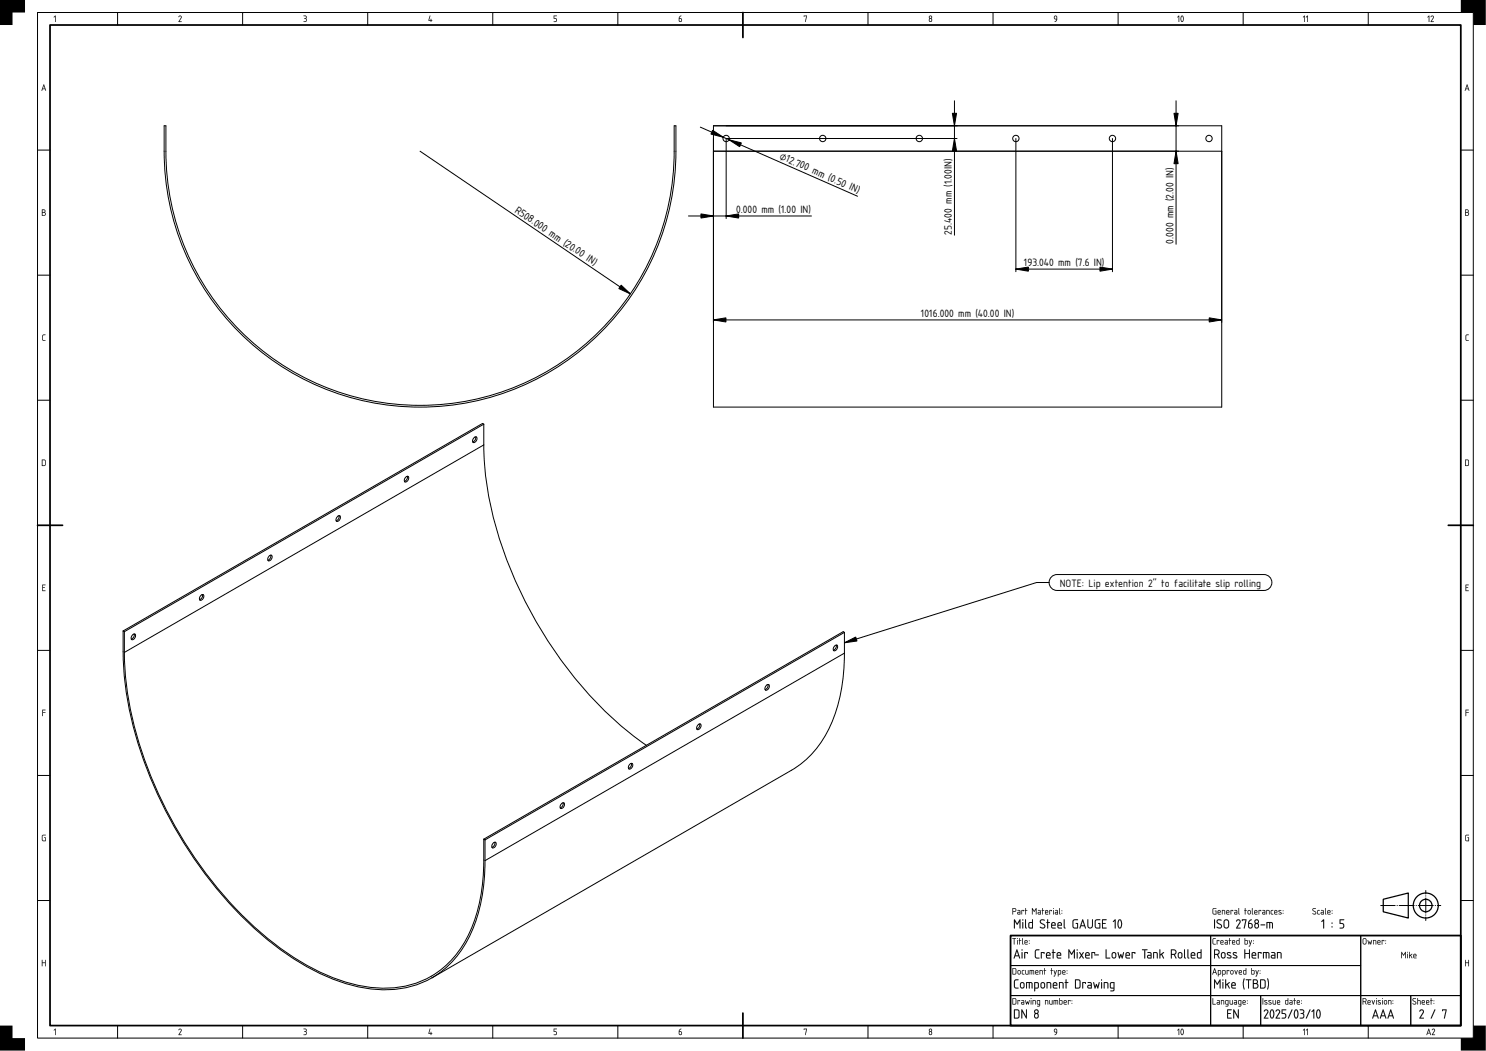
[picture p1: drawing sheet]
<svg xmlns="http://www.w3.org/2000/svg" width="594mm" height="420mm" viewBox="0 0 594 420" stroke-linecap="round" stroke-linejoin="round" font-family="sans-serif">
<defs><g id="words">
<g font-size="4">
<text x="311.4" y="63.4" transform="rotate(24 311.4 63.4)">⌀12.700 mm (0.50 IN)</text>
<text x="205.5" y="84.6" transform="rotate(34 205.5 84.6)">R508.000 mm (20.00 IN)</text>
<text x="294.3" y="85.3">0.000 mm (1.00 IN)</text>
<text x="380.5" y="93.8" transform="rotate(-90 380.5 93.8)">25.400 mm (1.00IN)</text>
<text x="469.1" y="97.4" transform="rotate(-90 469.1 97.4)">0.000 mm (2.00 IN)</text>
<text x="409.3" y="106.5">193.040 mm (7.6 IN)</text>
<text x="368.2" y="126.8">1016.000 mm (40.00 IN)</text>
<text x="423.6" y="234.5">NOTE: Lip extention 2&quot; to facilitate slip rolling</text>
</g>
</g></defs>
<path d="M20 10h564v400h-564zM297 5v10M15 210h10M579 210h10M404 374h180v36h-180zM297 405v10" fill="none" stroke="#000" stroke-width=".7"/>
<g fill="none" stroke="#000" stroke-width=".4">
<path d="M15 5h574v410h-574zM47 5v5M97 5v5M147 5v5M197 5v5M247 5v5M347 5v5M397 5v5M447 5v5M497 5v5M547 5v5M15 60h5"/>
<path d="M584 60h5M15 110h5M167.9 106.5h.1M584 110h5M15 160h5M584 160h5M15 260h5M584 260h5M15 310h5M584 310h5M15 360h5M404 374h80v12h-80z"/>
<path d="M484 374h60v12h-60zM544 374h40v24h-40zM584 360h5M404 398h80v12h-80zM404 386h80v12h-80zM484 398h20v12h-20zM484 386h60v12h-60zM504 398h40v12h-40zM544 398h20v12h-20zM564 398h20v12h-20zM47 410v5M97 410v5"/>
<path d="M147 410v5M197 410v5M247 410v5M347 410v5M397 410v5M447 410v5M497 410v5M547 410v5"/>
</g>
<g fill="#000">
<path d="M0 0h10v5h-5v5h-5zM22 6.3l.3 .1-.2 2.4-.1-2.2-.5 .3zM71.5 6.5a.64 .64 0 0 1 .9-.2 .64 .64 0 0 1 .1 .9l-.8 1.4 .9 .2h-1.2l.9-1.7a.44 .44 0 0 0-.2-.6 .44 .44 0 0 0-.6 .4zM121.4 6.2h.2a.83 .83 0 0 1 .9 .3 .83 .83 0 0 1 0 1 .78 .78 0 0 1 0 1.1 .78 .78 0 0 1-1.1 0 .66 .66 0 0 0 1-.5 .66 .66 0 0 0-.8-.7v-.1a.47 .47 0 0 0 .7-.2 .47 .47 0 0 0-.2-.6zM171.8 6.2l.2 .2-.4 1.6h.6l.1-.5 .1 .5 .4 .2-.4 .1-.1 .5-.1-.5-.9-.1zM221.4 6.3h1.2l-1 .2v.8a.8 .8 0 0 1 1 .5 .8 .8 0 0 1-.6 1l-.6-.1 .6-.1a.54 .54 0 0 0 .4-.6 .54 .54 0 0 0-.5-.5h-.5zM321.4 6.2l1.2 .1-.6 2.5 .3-2.3h-.7l-.2 .2zM584 0h10v10h-5v-5h-5zM17.1 133.9l1-.2-.9 .5-.1 1.5 1.1 .6h-.9l-.4-.4zM586.1 133.9l1-.2-.9 .5-.1 1.5 1.1 .6h-.9l-.4-.4zM16.9 233.7h1.3l-1.1 .3v.8l.8 .1-.8 .1v1l1.1 .3h-1.3zM585.9 233.7h1.3l-1.1 .3v.8l.8 .1-.8 .1v1l1.1 .3h-1.3z"/>
<path d="M16.9 283.7l1.3 .1-1 .2v.7l1 .2-1 .1-.2 1.3zM585.9 283.7l1.3 .1-1 .2v.7l1 .2-1 .1-.2 1.3zM16.9 333.9l1.4-.2-1.1 .3-.2 .4 .2 1.6h.8v-1l-.3-.1 .6-.1v1.5h-1l-.5-.3zM585.9 333.9l1.4-.2-1.1 .3-.2 .4 .2 1.6h.8v-1l-.3-.1 .6-.1v1.5h-1l-.5-.3zM16.8 383.8l.2 1h1l.2-1v2.5l-.2-1.3h-1l-.2 1.3zM585.8 383.8l.2 1h1l.2-1v2.5l-.2-1.3h-1l-.2 1.3zM22 411.3l.3 .1-.2 2.4-.1-2.2-.5 .3zM71.5 411.5a.64 .64 0 0 1 .9-.2 .64 .64 0 0 1 .1 .9l-.8 1.4 .9 .2h-1.2l.9-1.7a.44 .44 0 0 0-.2-.6 .44 .44 0 0 0-.6 .4zM121.4 411.2h.2a.83 .83 0 0 1 .9 .3 .83 .83 0 0 1 0 1 .78 .78 0 0 1 0 1.1 .78 .78 0 0 1-1.1 0 .66 .66 0 0 0 1-.5 .66 .66 0 0 0-.8-.7v-.1a.47 .47 0 0 0 .7-.2 .47 .47 0 0 0-.2-.6zM171.8 411.2l.2 .2-.4 1.6h.6l.1-.5 .1 .5 .4 .2-.4 .1-.1 .5-.1-.5-.9-.1zM221.4 411.3h1.2l-1 .2v.8a.8 .8 0 0 1 1 .5 .8 .8 0 0 1-.6 1l-.6-.1 .6-.1a.54 .54 0 0 0 .4-.6 .54 .54 0 0 0-.5-.5h-.5zM321.4 411.2l1.2 .1-.6 2.5 .3-2.3h-.7l-.2 .2z"/>
<path d="M0 410h5v5h5v5h-10zM584 415h5v-5h5v10h-10z"/>
<path d="M22 6.3l.3 .1-.2 2.4-.1-2.2-.5 .3zM22 6.3l-.5 .6 .5-.3 .1 2.2 .1-2.4z"/>
<path d="M71.5 6.4l.7-.2 .4 .4-.9 2 1 .1-1.3 .1 .9-1.7a.43 .43 0 0 0-.3-.6 .43 .43 0 0 0-.5 .4zM71.5 6.5l-.1 .3 .6-.4 .4 .5-1 1.9h1.2l-.9-.2 .8-1.4a.63 .63 0 0 0-.1-.8 .63 .63 0 0 0-.9 .1z"/>
<path d="M121.4 6.2l1.1 .2 .1 .4-.2 .6a.79 .79 0 0 1 .1 1.1 .79 .79 0 0 1-1.1 .1l.8-.2a.67 .67 0 0 0 .1-.7 .67 .67 0 0 0-.7-.3v-.1a.49 .49 0 0 0 .6-.1 .49 .49 0 0 0 .1-.6zM121.4 6.3l.9 .3v.5l-.7 .3 .7 .2a.74 .74 0 0 1-.1 .9 .74 .74 0 0 1-.9 .2 .81 .81 0 0 0 1.2-.2 .81 .81 0 0 0-.2-1.1 .73 .73 0 0 0 .1-1 .73 .73 0 0 0-1-.1z"/>
<path d="M171.8 6.2l.3 .2-.5 1.6h.6l.1-.5 .1 .5 .4 .2-.4 .1-.1 .5-.1-.5-.9-.1zM171.8 6.2l-.5 2 .9 .1 .1 .5 .1-.5 .4-.1-.4-.2v-.4l-.2 .4h-.7z"/>
<path d="M221.4 6.2l1.3 .1-1.1 .2v.8a.83 .83 0 0 1 1 .3 .83 .83 0 0 1-.1 1l-1.2 .1 .7-.2a.52 .52 0 0 0 .4-.5 .52 .52 0 0 0-.5-.5h-.5zM221.4 6.3v1.2l.9 .1 .1 .6-.2 .3-.8 .2 .6 .1a.79 .79 0 0 0 .6-1 .79 .79 0 0 0-1-.5v-.9l1-.1z"/>
<path d="M271.7 6.6l.7-.3-.8 1a.75 .75 0 0 1 1.1 .2 .75 .75 0 0 1-.3 1 .75 .75 0 0 1-1-.3zM271.6 7.5v.7a.4 .4 0 0 0 .4 .4 .4 .4 0 0 0 .4-.4l-.1-.6z"/>
<path d="M271.7 6.6l.7-.4-.8 1 .8 .1 .2 .4v.7l-.4 .4-.8-.4zM271.7 6.6l-.3 1.6a.74 .74 0 0 0 1 .3 .74 .74 0 0 0 .3-1 .74 .74 0 0 0-1.1-.2l.7-1zM271.6 7.5l.2 1 .5-.1v-.8zM271.6 7.5l.7 .1a.52 .52 0 0 1 .1 .7 .52 .52 0 0 1-.7 .2z"/>
<path d="M321.4 6.2l1.2 .1-.6 2.5 .3-2.3h-.7l-.2 .2zM321.4 6.3v.4l.2-.2h.8l-.4 2.3 .6-2.5z"/>
<path d="M371.5 8a.5 .5 0 0 0 1 0 .5 .5 0 0 0-1 0zM371.6 6.9a.4 .4 0 0 0 .8 0 .4 .4 0 0 0-.8 0zM371.6 6.4a.65 .65 0 0 1 .9 .1 .65 .65 0 0 1-.1 .9 .76 .76 0 0 1 .2 1.1 .76 .76 0 0 1-1.2 0 .76 .76 0 0 1 .2-1.1l-.3-.6z"/>
<path d="M371.5 8a.5 .5 0 0 0 1 0 .5 .5 0 0 0-1 0zM371.5 8a.51 .51 0 0 1 1 0 .51 .51 0 0 1-1 0zM371.6 6.9a.4 .4 0 0 0 .8 0 .4 .4 0 0 0-.8 0zM371.6 6.9a.41 .41 0 0 1 .8 0 .41 .41 0 0 1-.8 0zM371.6 6.3a.66 .66 0 0 1 .9 .1 .66 .66 0 0 1-.1 1l.2 1.1-.9 .2-.4-.5zM371.5 6.5l.1 .9a.75 .75 0 0 0-.2 1.1 .75 .75 0 0 0 1.2 0 .75 .75 0 0 0-.3-1.1l.2-.9-.5-.3z"/>
<path d="M421.5 6.5l.5-.3 .5 .2a1.52 1.52 0 0 1-.9 2.4l.8-1a.83 .83 0 0 1-1-.3 .83 .83 0 0 1 .1-1zM421.5 6.5v1l.9 .2-.8 1.1 .9-.7 .1-1.2a.63 .63 0 0 0-.4-.6 .63 .63 0 0 0-.7 .2zM421.7 6.6a.57 .57 0 0 0 0 .7 .57 .57 0 0 0 .7 .2l-.1-.9zM421.5 7a.48 .48 0 0 1 .9 0 .48 .48 0 0 1-.9 0z"/>
<path d="M421.5 6.5a.83 .83 0 0 1 1.1 0 .83 .83 0 0 1 0 1.1l-.3 .8-.7 .4 .8-1a.82 .82 0 0 1-1-.3 .82 .82 0 0 1 .1-1zM421.7 6.6a.55 .55 0 0 0-.1 .7 .55 .55 0 0 0 .8 .1l-.1-.8z"/>
<path d="M471.2 6.3l.3 .1-.2 2.4-.1-2.2-.5 .3zM471.2 6.3l-.5 .6 .5-.3 .1 2.2 .1-2.4zM472.5 6.5l-.3 1.1 .4 .9 .4-1.3zM472.5 6.5a1.25 1.25 0 0 1 0 2l-.3-1zM472.3 6.3l.7 .1 .2 1.4a.65 .65 0 0 1-.2 .8 .65 .65 0 0 1-.8 0l-.3-1.1zM472.3 6.3l-.3 1.2a.77 .77 0 0 0 0 .9 .77 .77 0 0 0 1 .2l.2-1.1a.88 .88 0 0 0-.9-1.2z"/>
<path d="M471.2 6.3l.2 .1-.1 2.4-.1-2.2-.5 .3zM472.5 6.5l-.3 1 .3 1a1.26 1.26 0 0 0 0-2zM472.3 6.3a1 1 0 0 1 .9 1.5 .64 .64 0 0 1-.2 .8 .64 .64 0 0 1-.8 0l-.3-1.1z"/>
<path d="M521.4 6.3l.3 .1-.2 2.4-.1-2.2-.5 .3zM521.4 6.3l-.5 .6 .5-.3 .1 2.2 .1-2.4zM522.6 6.3l.3 .1-.2 2.4-.1-2.2-.5 .3zM522.6 6.3l-.5 .6 .5-.3 .1 2.2 .1-2.4z"/>
<path d="M521.4 6.3l.3 .1-.2 2.4-.1-2.2-.5 .3zM522.6 6.3l.3 .1-.2 2.4-.1-2.2-.5 .3z"/>
<path d="M571.2 6.3l.3 .1-.2 2.4-.1-2.2-.5 .3zM571.2 6.3l-.5 .6 .5-.3 .1 2.2 .1-2.4zM572.1 6.4l.7-.2 .4 .4-.9 2 .9 .1-1.2 .1 .9-1.7a.43 .43 0 0 0-.3-.6 .43 .43 0 0 0-.5 .4zM572.1 6.5l-.1 .3 .6-.4 .4 .5-1 1.9h1.2l-.9-.2 .8-1.4a.63 .63 0 0 0-.1-.8 .63 .63 0 0 0-.9 .1z"/>
<path d="M571.2 6.3l.2 .1-.1 2.4-.1-2.2-.5 .3zM572.1 6.5a.64 .64 0 0 1 .9-.2 .64 .64 0 0 1 .1 .9l-.8 1.4 .9 .2h-1.2l.9-1.7a.44 .44 0 0 0-.2-.6 .44 .44 0 0 0-.6 .4z"/>
<path d="M17.4 33.7l.9 2.6-.3-.7h-1l-.2 .7-.2-.1zM17.5 33.8l-.9 2.4 .4-.6h1l.3 .7zM17.5 34.2l-.4 1.2h.8zM17.5 34.2l.4 1.2h-.8z"/>
<path d="M17.4 33.7l.9 2.6-.3-.7h-1l-.2 .7-.2-.1zM17.5 34.2l-.4 1.2h.8z"/>
<path d="M586.4 33.7l.9 2.6-.3-.7h-1l-.2 .7-.2-.1zM586.5 33.8l-.9 2.4 .4-.6h1l.3 .7zM586.5 34.2l-.4 1.2h.8zM586.5 34.2l.4 1.2h-.8z"/>
<path d="M586.4 33.7l.9 2.6-.3-.7h-1l-.2 .7-.2-.1zM586.5 34.2l-.4 1.2h.8z"/>
<path d="M16.8 83.8l.6-.1a.8 .8 0 0 1 .7 1.3 .77 .77 0 0 1 .2 .8 .77 .77 0 0 1-.7 .5h-.8zM17 85v1.1h.5a.52 .52 0 0 0 .6-.6 .52 .52 0 0 0-.6-.5zM17 84v.8h.5a.39 .39 0 0 0 .4-.4 .39 .39 0 0 0-.4-.4z"/>
<path d="M16.8 83.7h.6a.66 .66 0 0 1 .7 .4 .66 .66 0 0 1-.2 .8 .78 .78 0 0 1 .4 .8 .78 .78 0 0 1-.7 .6h-.8zM16.8 83.8v2.4l.8 .1a.76 .76 0 0 0 .7-.6 .76 .76 0 0 0-.4-.8l.2-.5-.2-.6zM17 85v1.1l.5-.1a.5 .5 0 0 0 .5-.5 .5 .5 0 0 0-.5-.5zM17 85l.9 .2a.53 .53 0 0 1 .1 .6 .53 .53 0 0 1-.5 .3h-.5zM17 84v.8l.5-.1a.37 .37 0 0 0 .4-.3 .37 .37 0 0 0-.4-.4zM17 84h.5a.41 .41 0 0 1 .4 .4 .41 .41 0 0 1-.4 .4h-.5z"/>
<path d="M585.8 83.8l.6-.1a.8 .8 0 0 1 .7 1.3 .77 .77 0 0 1 .2 .8 .77 .77 0 0 1-.7 .5h-.8zM586 85v1.1h.5a.52 .52 0 0 0 .6-.6 .52 .52 0 0 0-.6-.5zM586 84v.8h.5a.39 .39 0 0 0 .4-.4 .39 .39 0 0 0-.4-.4z"/>
<path d="M585.8 83.7h.6a.67 .67 0 0 1 .7 .4 .67 .67 0 0 1-.2 .8 .78 .78 0 0 1 .4 .8 .78 .78 0 0 1-.7 .6h-.8zM585.8 83.8v2.4l.8 .1a.76 .76 0 0 0 .7-.6 .76 .76 0 0 0-.4-.8l.2-.5-.2-.6zM586 85v1.1l.5-.1a.5 .5 0 0 0 .5-.5 .5 .5 0 0 0-.5-.5zM586 85l.9 .2a.53 .53 0 0 1 .1 .6 .53 .53 0 0 1-.5 .3h-.5zM586 84v.8l.5-.1a.37 .37 0 0 0 .4-.3 .37 .37 0 0 0-.4-.4zM586 84h.5a.41 .41 0 0 1 .4 .4 .41 .41 0 0 1-.4 .4h-.5z"/>
<path d="M17.1 133.9l1.1-.2v.2l-.9 .2-.1 1.6 1 .6h-.9l-.4-.3zM17.1 133.9l-.1 2 .3 .4h.8l-.7-.3-.3-.3 .1-1.5 .9-.4z"/>
<path d="M586.1 133.9l1.1-.2v.2l-.9 .2-.1 1.6 1 .6h-.9l-.4-.3zM586.1 133.9l-.1 2 .3 .4h.8l-.7-.3-.3-.3 .1-1.5 .9-.4z"/>
<path d="M17 184v2.1l.8-.1 .2-.4v-1.4zM16.8 183.8l1-.1 .5 .5-.1 1.7-.4 .4h-1z"/>
<path d="M17 184v2.1l.8-.1 .2-1.8zM17 183.9l1 .3v1.4l-.2 .4-.8 .1zM16.7 183.7h1.1l.5 .5v1.7l-.5 .4h-1.1zM16.8 183.8v2.5l1.1-.1 .4-.5-.1-1.7-.4-.2z"/>
<path d="M586 184v2.1l.8-.1 .2-.4v-1.4zM585.8 183.8l1-.1 .5 .5v1.7l-.5 .4h-1z"/>
<path d="M586 184v2.1l.8-.1 .2-1.8zM586 183.9l1 .3v1.4l-.2 .4-.8 .1zM585.7 183.7h1.1l.5 .5v1.7l-.5 .4h-1.1zM585.8 183.8v2.5l1.1-.1 .4-.5-.1-1.7-.4-.2z"/>
<path d="M16.9 233.7h1.3l-.2 .3h-.9v.8l.8 .1-.8 .1v1h1l.1 .3h-1.3zM16.9 233.8v2.4h1.2l-1-.1v-1.1l.8-.1-.8-.1v-.9l1-.1z"/>
<path d="M585.9 233.7h1.3l-.2 .3h-.9v.8l.8 .1-.8 .1v1h1l.1 .3h-1.3zM585.9 233.8v2.4h1.2l-1-.1v-1.1l.8-.1-.8-.1v-.9l1-.1z"/>
<path d="M16.9 283.7l1.3 .1-1 .2v.7l1 .2-1 .1-.2 1.3zM16.9 283.8l.1 2.5 .1-1.3 1.1-.1-1.1-.1v-.9l1.1-.1z"/>
<path d="M585.9 283.7l1.3 .1-1 .2v.7l1 .2-1 .1-.2 1.3zM585.9 283.8l.1 2.5 .1-1.3 1.1-.1-1.1-.1v-.9l1.1-.1z"/>
<path d="M16.9 333.9l1.4-.2-.2 .3h-.9l-.2 .4 .2 1.6h.8v-1l-.4-.1 .7-.1v1.5h-1.1l-.4-.3zM16.9 333.9l-.1 2.1 .5 .3 .9-.1v-1.4l-.5 .1 .4 .1v1.1l-.9-.1-.2-1.6 .2-.4 1-.2z"/>
<path d="M585.9 333.9l1.4-.2-.2 .3h-.9l-.2 .4 .2 1.6h.8v-1l-.4-.1 .7-.1v1.5h-1.1l-.4-.3zM585.9 333.9l-.1 2.1 .5 .3 .9-.1v-1.4l-.5 .1 .4 .1v1.1l-.9-.1-.2-1.6 .2-.4 1-.2z"/>
<path d="M404.7 375l1.5 .1-.6 .2-.2 2.3-.1-2.3zM404.7 375.1l.6 .1 .1 2.4 .1-2.4 .7-.1zM406.7 375.8l.2 .1-.1 1.7zM406.7 375.8l.1 1.8zM406.6 375.2a.2 .2 0 0 1 .4 0 .2 .2 0 0 1-.4 0zM406.7 375.1l.2 .2zM407.5 375l.3 .2v.6l.5 .1-.5 .1-.2 1.6-.1-1.6-.3-.1 .3-.1zM407.6 375.1l-.1 .7-.2 .1 .2 .1 .1 1.6 .1-1.6 .6-.1-.6-.1zM408.7 375l.2 .2 .1 2.4a1.29 1.29 0 0 1-.4-1.7zM408.7 375.1v2.1l.3 .4zM409.9 376.2l-.1 .4h.8l-.2-.5zM409.9 376.2l.5-.1 .2 .5h-.8zM409.8 375.9a.66 .66 0 0 1 .9 0 .66 .66 0 0 1 0 .9h-.9l.1 .5 1 .2-.8 .1a1.08 1.08 0 0 1-.3-1.7zM409.8 376l-.1 1.4 1.1 .2-.9-.3-.1-.3v-.2h1l-.1-.8zM411.4 377l.2 .3zM411.4 377l.2 .3zM411.4 375.9l.2 .3zM411.4 376l.2 .2z"/>
<path d="M404.7 375l1.5 .1-.6 .2-.2 2.3-.1-2.3zM406.7 375.8l.2 .1-.1 1.7zM406.6 375.2a.2 .2 0 0 1 .4 0 .2 .2 0 0 1-.4 0zM407.6 375l.2 .8 .5 .1-.5 .1-.2 1.6-.1-1.6-.2-.1 .2-.1zM408.7 375.1l.2 .1 .1 2.4a1.28 1.28 0 0 1-.4-1.7zM409.9 376.2l-.1 .4h.8l-.2-.5zM409.8 375.9a.64 .64 0 0 1 .8 .1 .64 .64 0 0 1 .1 .8h-.9l.1 .5 .9 .2-.7 .1a1.06 1.06 0 0 1-.3-1.7zM411.4 377l.2 .3zM411.4 376l.2 .2z"/>
<path d="M405 363.3v1h.6a.52 .52 0 0 0 .5-.5 .52 .52 0 0 0-.6-.5zM404.8 363.1l.8-.1a.77 .77 0 0 1 .7 .8 .77 .77 0 0 1-.7 .8h-.6l-.2 1zM407 364.9l.1 .4h.6v-.5zM406.8 363.8h.8l.3 .5v1.3h-.8a.52 .52 0 0 1-.5-.5 .52 .52 0 0 1 .5-.5h.6l-.1-.4zM408.4 363.8l1 .1-.1 .4-.7-.3-.1 1.6zM410 363l.2 .8 .5 .1-.5 .1-.1 1.6-.2-1.6-.2-.1 .2-.1zM412.6 363.1l.9 1.1 .8-1.1v2.5l-.2-.2v-1.8l-.6 1-.7-1v1.8l-.2 .2zM415.1 364.9l.1 .4h.7v-.5zM415 363.8h.8l.3 .5v1.3h-.8a.52 .52 0 0 1-.5-.5 .52 .52 0 0 1 .5-.5h.6l-.1-.4zM416.7 363l.2 .8 .6 .1-.6 .1-.1 1.6-.1-1.6-.3-.1 .3-.1zM418.1 364.2l-.1 .4h.8l-.2-.5zM418 363.9a.64 .64 0 0 1 .9 .1 .64 .64 0 0 1 0 .8h-.9l.1 .5 1 .2-.8 .1a1.06 1.06 0 0 1-.3-1.7zM419.6 363.8l1 .1-.2 .4-.6-.3-.2 1.6zM421 363.8l.2 .1-.1 1.7zM421 363.2a.17 .17 0 0 1 .3 0 .17 .17 0 0 1-.3 0zM422 364.9l.1 .4h.6v-.5zM421.8 363.8h.9l.3 .5-.1 1.3h-.7a.52 .52 0 0 1-.5-.5 .52 .52 0 0 1 .5-.5h.5v-.4zM423.5 363.1l.2 .1 .1 2.4a1.28 1.28 0 0 1-.4-1.7zM424.4 365l.2 .3zM424.4 364l.2 .2z"/>
<path d="M405 363.3v1h.6a.51 .51 0 0 0 .4-.5 .51 .51 0 0 0-.5-.5zM405 363.2h.5a.54 .54 0 0 1 .6 .6 .54 .54 0 0 1-.5 .5h-.6zM404.8 363l1.3 .3a.8 .8 0 0 1 .2 .8 .8 .8 0 0 1-.7 .5h-.6v.8l-.2 .2zM404.8 363.1v2.4l.2-1 1.2-.3a.75 .75 0 0 0-.6-1.2zM407 364.9l.1 .4h.6v-.5zM406.9 364.9l.8-.1v.6l-.7-.1zM406.8 363.8h.8l.3 .5v1.3h-.8a.54 .54 0 0 1-.5-.5 .54 .54 0 0 1 .5-.6l.6 .1-.1-.4zM406.8 363.8l.9 .4v.4h-.6a.5 .5 0 0 0-.5 .5 .5 .5 0 0 0 .5 .5l.8-.1v-1.2l-.3-.5zM408.4 363.8l1 .1-.1 .4-.2-.3h-.5l-.1 1.6zM408.4 363.8l.1 1.8 .1-1.6h.6l.1 .3 .1-.4zM410 363l.2 .2v.6l.5 .1-.5 .1-.1 1.6-.2-1.6-.2-.1 .2-.1zM410 363.1v.7l-.3 .1 .3 .1 .1 1.6 .1-1.6 .5-.1-.5-.1zM412.6 363l.9 1.2 .9-1.2v2.6l-.3-.2v-1.8l-.6 1-.7-1v1.8l-.2 .2zM412.6 363.1v2.4l.2-2 .7 1.1 .6-1.1 .2 2v-2.4l-.8 1.1zM415.2 364.9v.4h.7v-.5zM415.1 364.9l.8-.1v.6l-.8-.1zM415 363.8h.8l.3 .5v1.3h-.8a.54 .54 0 0 1-.5-.5 .54 .54 0 0 1 .5-.6l.6 .1-.1-.4zM415 363.8l.9 .4v.4h-.6a.5 .5 0 0 0-.5 .5 .5 .5 0 0 0 .5 .5l.8-.1v-1.2l-.3-.5zM416.7 363l.3 .2-.1 .6 .6 .1-.6 .1-.1 1.6-.1-1.6-.3-.1 .3-.1zM416.7 363.1v.7l-.2 .1 .2 .1 .1 1.6 .1-1.6 .5-.1-.5-.1zM418.1 364.2l-.1 .4h.8l-.2-.5zM418.1 364.2l.5-.1 .2 .5h-.8zM418 363.9a.66 .66 0 0 1 .9 0 .66 .66 0 0 1 0 .9h-.9l.2 .5 .9 .2-.8 .1a1.08 1.08 0 0 1-.3-1.7zM418 364l-.1 1.4 1.1 .2-.9-.3-.1-.3v-.2h1l-.1-.8zM419.6 363.8l1 .1-.2 .4-.1-.3h-.5l-.2 1.6zM419.6 363.8v1.8l.2-1.6h.5l.1 .3 .1-.4zM421 363.8l.3 .1-.2 1.7zM421 363.8l.1 1.8zM421 363.2a.18 .18 0 0 1 .3 0 .18 .18 0 0 1-.3 0zM421 363.1l.2 .2zM422 364.9l.1 .4h.6v-.5zM422 364.9l.7-.1v.6l-.7-.1zM421.8 363.8h.9l.3 .5-.1 1.3h-.7a.54 .54 0 0 1-.5-.5 .54 .54 0 0 1 .5-.6l.5 .1v-.4zM421.9 363.8l.8 .4v.4h-.5a.5 .5 0 0 0-.5 .5 .5 .5 0 0 0 .5 .5l.7-.1 .1-1.2-.3-.5zM423.5 363l.2 .2 .1 2.4a1.29 1.29 0 0 1-.4-1.7zM423.5 363.1v2.1l.3 .4zM424.4 365l.2 .3zM424.4 365l.2 .3zM424.4 363.9l.2 .3zM424.4 364l.2 .2z"/>
<path d="M406.4 379.5l.3 .1 1.1 3.3-.1 .3-.5-.9h-1.3l-.4 .9-.3-.2zM406.5 379.6l-1.2 3.4 .3 .1 .2-.9h1.4l.5 1 .1-.3zM406.5 380.3l-.5 1.6h1.1zM406.5 380.2l.6 1.7h-1.2zM408.4 380.6l.4 .2-.2 2.4zM408.5 380.7l.1 2.5 .2-2.4zM408.4 379.8a.26 .26 0 0 1 .5 0 .26 .26 0 0 1-.5 0zM408.5 379.6v.4h.2zM409.5 380.6l1.5 .2-.2 .6-.2-.4h-.8l-.2 2.2zM409.5 380.7l.1 2.5 .2-2.3h.8l.2 .4 .1-.5zM414 379.7l1.5-.2v.3l-1.3 .2-.1 2.3 .1 .4 1.3 .2v.3h-1.2l-.5-.5-.1-2.3zM414 379.8l-.3 .6 .1 2.3 .5 .4h1.2l-.1-.2-1-.1-.4-.5 .1-2.1 .4-.3 1-.1v-.2zM416.2 380.6l1.4 .2-.2 .6-.2-.4h-.7l-.2 2.2zM416.2 380.7l.1 2.5 .2-2.3h.8l.1 .4 .2-.5zM418.7 381.2l-.2 .5h1.1a.55 .55 0 0 0-.2-.6 .55 .55 0 0 0-.7 .1zM418.6 381.2l.8-.2 .3 .8h-1.2zM418.5 380.8a.93 .93 0 0 1 1.2 0 .93 .93 0 0 1 .1 1.3h-1.3l.2 .7 1.3 .2-1.1 .2a1.49 1.49 0 0 1-.4-2.4zM418.5 380.9l-.3 .6 .2 1.5 1.5 .1v-.2l-1.2-.1-.2-.4v-.4h1.4l-.1-1.1-.7-.3zM420.9 379.5l.3 .2v.9l.8 .2-.8 .2-.2 2.2-.1-2.2-.4-.2 .4-.2zM420.9 379.6v1.1l-.4 .1 .4 .1 .1 2.3 .2-2.3 .7-.1-.7-.1v-1zM422.9 381.2l-.1 .5h1.1a.55 .55 0 0 0-.3-.6 .55 .55 0 0 0-.7 .1zM422.9 381.2l.8-.2 .2 .8h-1.1zM422.7 380.8a.93 .93 0 0 1 1.3 0 .93 .93 0 0 1 .1 1.3h-1.3l.2 .7 1.3 .2-1.2 .2a1.49 1.49 0 0 1-.4-2.4zM422.8 380.9l-.4 .6 .2 1.5 1.6 .1v-.2l-1.3-.1-.1-.4v-.4h1.4l-.2-1.1-.6-.3zM427.1 379.5l.4 .1 .9 1.6 1-1.6 .3-.1v3.7l-.4-.2v-2.7l-.9 1.5-.9-1.4v2.6l-.4 .2zM427.2 379.6v3.5l.3-.1v-2.7l.9 1.4 1-1.4v2.7l.3 .1v-3.5h-.3l-1 1.6-.9-1.6zM430.5 380.6l.4 .2-.3 2.4zM430.5 380.7l.1 2.5 .2-2.4zM430.4 379.8a.26 .26 0 0 1 .5 0 .26 .26 0 0 1-.5 0zM430.5 379.6v.4h.3zM431.5 380.6l.3 .1 .6 .9 .8-1-.6 1.3 .7 1.3-.4-.1-.5-.9-.6 .9-.3 .1 .7-1.3zM431.5 380.7l.7 1.2-.7 1.2 .9-.9 .6 .9h.2v-.2a1.05 1.05 0 0 1-.7-1 1.05 1.05 0 0 1 .7-1l-.2-.2-.6 .9zM434.3 381.2l-.1 .5h1.1a.55 .55 0 0 0-.3-.6 .55 .55 0 0 0-.7 .1zM434.3 381.2l.8-.2 .2 .8h-1.1zM434.1 380.8a.93 .93 0 0 1 1.3 0 .93 .93 0 0 1 .1 1.3h-1.3l.2 .7 1.3 .2-1.2 .2a1.49 1.49 0 0 1-.4-2.4zM434.2 380.9l-.4 .6 .2 1.5 1.6 .1v-.2l-1.3-.1-.1-.4v-.4h1.4l-.2-1.1-.6-.3zM436.4 380.6l1.4 .2-.2 .6-.2-.4h-.7l-.2 2.2zM436.4 380.7l.1 2.5 .2-2.3h.8l.1 .4 .2-.5zM437.5 381.6l1.8 .1-1.7 .2zM437.5 381.6l.1 .3 1.7-.2zM442 379.5l.4 .2v3.1h1.2l.2 .4h-1.8zM442.1 379.6v3.5h1.7l-.2-.2h-1.3v-3.2zM445 381.1l-.2 1.4 .7 .3 .4-.4v-1l-.4-.4zM444.9 381.1l.4-.2 .5 .3 .1 1-.2 .5a.57 .57 0 0 1-.6 .1 .57 .57 0 0 1-.4-.5zM444.7 380.8h.1a.92 .92 0 0 1 .9-.1 .92 .92 0 0 1 .6 .7l-.2 1.4-.5 .4-.7-.1-.5-.8v-1.1zM444.8 380.8l-.4 1.5a.89 .89 0 0 0 .9 .9 .89 .89 0 0 0 .9-.9l-.2-1.4-.7-.3zM446.8 380.7l.4 .1 .4 1.6 .5-1.1 .5 1.1 .4-1.6 .3-.2-.5 2.6-.4-.2-.3-1-.4 1.1-.3 .1zM446.9 380.7l.5 2.4 .7-1.1 .3 1 .3 .1 .6-2.4-.3 .1-.4 1.7-.5-1.1-.5 1.1-.5-1.7zM450.4 381.2l-.1 .5h1.1a.55 .55 0 0 0-.3-.6 .55 .55 0 0 0-.7 .1zM450.4 381.2l.8-.2 .2 .8h-1.1zM450.2 380.8a.93 .93 0 0 1 1.3 0 .93 .93 0 0 1 .1 1.3h-1.3l.2 .7 1.3 .2-1.2 .2a1.49 1.49 0 0 1-.4-2.4zM450.3 380.9l-.4 .6 .2 1.5 1.6 .1v-.2l-1.3-.1-.1-.4v-.4h1.4l-.2-1.1-.6-.3zM452.5 380.6l1.4 .2-.2 .6-.2-.4h-.7l-.2 2.2zM452.5 380.7l.1 2.5 .2-2.3h.8l.1 .4 .2-.5zM456.6 379.5l2.2 .2-1 .2-.2 3.3-.1-3.3-.9-.1zM456.6 379.6v.2h.9l.1 3.4 .2-3.4 .9-.1zM459 382.2l.2 .6h.8v-.7zM459 382.2l1-.2v.9l-1-.2zM458.8 380.6h1.1l.5 .6v1.9l-1.1 .1a.77 .77 0 0 1-.8-.7 .77 .77 0 0 1 .8-.8h.7v-.5l-1.2-.3zM458.8 380.7v.2l1.2 .3v.5h-.7a.72 .72 0 0 0-.7 .8 .72 .72 0 0 0 .7 .7l1.1-.1-.1-1.9-.4-.5zM461 380.6h1.3l.5 .4v2.1l-.3-.2-.1-1.8-1-.1v2l-.4 .1zM461.1 380.7v2.4l.2-.1v-2.1l1.1 .2 .2 2 .2-.2a2.24 2.24 0 0 0-.3-2.2zM463.5 379.5l.4 .2v1.9l1.4-.9-.7 .8 .7 1.7-.3-.1-.7-1.4-.4 .3v1.2h-.4zM463.6 379.6v3.5l.3-.1v-1l.4-.3 .7 1.4h.3l-.8-1.6 .8-.8-1.5 .9v-1.9zM468.5 379.9v1.4a.93 .93 0 0 0 1 0 .93 .93 0 0 0 .4-1l-.5-.4zM468.5 379.9l1.3 .2 .2 .5-.2 .5-1.3 .3zM468.1 379.6l1.5-.1 .5 .4a1.1 1.1 0 0 1-.5 1.7l.7 1.6-.3-.1-.7-1.4h-.8v1.3l-.4 .2zM468.2 379.6v3.5l.2-.1v-1.3h.9l1 1.4-.7-1.5 .6-.5a1.06 1.06 0 0 0-.9-1.5zM471.4 381.1l-.1 1.4 .6 .3 .4-.4v-1l-.3-.4zM471.4 381.1l.4-.2 .5 .3 .1 1-.3 .5a.57 .57 0 0 1-.6 .1 .57 .57 0 0 1-.3-.5zM471.2 380.8a.92 .92 0 0 1 1-.1 .92 .92 0 0 1 .5 .7l-.1 1.4-.6 .4-.7-.1-.5-.8 .1-1.1zM471.2 380.8l-.3 1.5a.89 .89 0 0 0 .9 .9 .89 .89 0 0 0 .9-.9l-.3-1.4-.6-.3zM473.4 379.5l.4 .2v2.9l.3 .3a.47 .47 0 0 1-.8 .1 .47 .47 0 0 1 0-.7zM473.4 379.6v3l.5 .6-.2-3.5zM474.7 379.5l.4 .2v2.9l.3 .3a.47 .47 0 0 1-.7 .1 .47 .47 0 0 1 0-.7zM474.8 379.6l-.1 3 .6 .6-.2-3.5zM476.5 381.2l-.1 .5h1.1a.55 .55 0 0 0-.3-.6 .55 .55 0 0 0-.7 .1zM476.5 381.2l.8-.2 .2 .8h-1.1zM476.3 380.8a.93 .93 0 0 1 1.3 0 .93 .93 0 0 1 .1 1.3h-1.3l.2 .7 1.3 .2-1.2 .2a1.49 1.49 0 0 1-.4-2.4zM476.4 380.9l-.4 .6 .2 1.5 1.6 .1v-.2l-1.3-.1-.1-.4v-.4h1.4l-.2-1.1-.6-.3zM479.1 381l-.2 .2a.99 .99 0 0 0 .7 1.6h.4v-1.8zM479 381l1-.1v2h-.6a1.11 1.11 0 0 1-.4-1.9zM478.7 380.9l1.3-.3v-.9l.3-.2v3.7h-1.2l-.5-.3zM478.7 380.9l-.1 1.9 .5 .4 1.2-.1v-3.5l-.3 .1v.9z"/>
<path d="M406.4 379.5l.3 .1 1.1 3.3-.1 .3-.5-.9h-1.3l-.4 .9-.3-.2zM406.5 380.3l-.5 1.6h1.1zM408.5 380.7l.3 .1-.2 2.4zM408.4 379.8a.25 .25 0 0 1 .5 0 .25 .25 0 0 1-.5 0zM409.5 380.7l1.4 .1-.1 .5-.2-.3h-.8l-.2 2.2zM414 379.8l1.5-.3v.3l-1 .1-.4 .3v2.1l.3 .5h1l.1 .4h-1.2l-.5-.5-.1-2.3zM416.2 380.7l1.4 .1-.2 .5-.2-.3h-.7l-.2 2.2zM418.7 381.2l-.2 .5h1.2a.58 .58 0 0 0-.3-.7 .58 .58 0 0 0-.7 .2zM418.5 380.8a.92 .92 0 0 1 1.2 .1 .92 .92 0 0 1 .1 1.2h-1.3l.2 .7 1.3 .2-1.1 .2a1.46 1.46 0 0 1-.4-2.4zM420.9 379.6l.3 .1v.9l.8 .2-.8 .2-.2 2.2-.1-2.2-.4-.2 .4-.2zM422.9 381.2l-.1 .5h1.1a.58 .58 0 0 0-.3-.7 .58 .58 0 0 0-.7 .2zM422.7 380.8a.92 .92 0 0 1 1.3 .1 .92 .92 0 0 1 .1 1.2h-1.3l.1 .7 1.4 .2-1.2 .2a1.46 1.46 0 0 1-.4-2.4zM427.2 379.6h.3l.9 1.6 1-1.6h.3v3.5l-.3-.1v-2.7l-1 1.4-.9-1.4v2.7l-.3 .1zM430.5 380.7l.3 .1-.2 2.4zM430.5 379.8a.24 .24 0 0 1 .4 0 .24 .24 0 0 1-.4 0zM431.5 380.7l.9 .9 .6-1 .2 .3a1.18 1.18 0 0 0-.6 1.1 1.18 1.18 0 0 0 .7 1l-.3 .2-.6-1-.7 1-.2-.3a1.18 1.18 0 0 0 .6-1.1 1.18 1.18 0 0 0-.7-1zM434.3 381.2l-.1 .5h1.1a.58 .58 0 0 0-.3-.7 .58 .58 0 0 0-.7 .2zM434.1 380.8a.92 .92 0 0 1 1.3 .1 .92 .92 0 0 1 .1 1.2h-1.3l.1 .7 1.4 .2-1.2 .2a1.46 1.46 0 0 1-.4-2.4zM436.4 380.7l1.4 .1-.2 .5-.2-.3h-.7l-.2 2.2zM437.5 381.6l1.8 .1-1.7 .2zM442.1 379.6l.3 .1v3.1h1.2l.2 .4-1.7-.1zM445 381.1l-.2 1.2a.57 .57 0 0 0 .6 .5 .57 .57 0 0 0 .5-.6l-.2-1.1zM444.8 380.8a.92 .92 0 0 1 1.4 .6v.9a.91 .91 0 0 1-.9 .9 .91 .91 0 0 1-.9-.9zM446.8 380.7l.3 .1 .5 1.6 .5-1 .5 1 .4-1.6 .3-.1-.5 2.5-.4-.2-.3-1-.7 1.2zM450.4 381.2l-.1 .5h1.1a.58 .58 0 0 0-.3-.7 .58 .58 0 0 0-.7 .2zM450.2 380.8a.92 .92 0 0 1 1.3 .1 .92 .92 0 0 1 .1 1.2h-1.3l.1 .7 1.4 .2-1.2 .2a1.46 1.46 0 0 1-.4-2.4zM452.5 380.7l1.4 .1-.2 .5-.2-.3h-.7l-.2 2.2zM456.6 379.5l2.1 .2-.9 .2-.2 3.3-.1-3.3-.9-.1zM459 382.2l.1 .6h.9v-.7zM458.8 380.7l1.1-.1 .5 .6v1.9l-1.1 .1a.74 .74 0 0 1-.8-.7 .74 .74 0 0 1 .8-.8h.7v-.5l-1.2-.3zM461.1 380.7l.1-.1a1.16 1.16 0 0 1 1.7 .7l-.2 1.9-.2-2-1.1-.2-.2 2.2zM463.6 379.6l.3 .1v1.9l1.4-.9-.7 .8 .7 1.7-.3-.1-.7-1.4-.4 .3-.1 1.1h-.2zM468.5 379.9v1.5a.96 .96 0 0 0 1.1-.1 .96 .96 0 0 0 .3-1l-.5-.4zM468.2 379.6l1.1-.1a1.1 1.1 0 0 1 1 .9 1.1 1.1 0 0 1-.7 1.2l.7 1.6-1-1.5h-.8v1.3l-.3 .2zM471.4 381.1l-.2 1.2a.57 .57 0 0 0 .6 .5 .57 .57 0 0 0 .6-.6l-.2-1.1zM471.2 380.8a.92 .92 0 0 1 1.5 .6v.9a.91 .91 0 0 1-.9 .9 .91 .91 0 0 1-.9-.9zM473.4 379.6l.3 .1v2.9l.3 .3a.46 .46 0 0 1-.7 .1 .46 .46 0 0 1 .1-.7zM474.8 379.6l.3 .1v2.9l.3 .3a.46 .46 0 0 1-.7 .1 .46 .46 0 0 1 0-.7zM476.5 381.2l-.1 .5h1.1a.58 .58 0 0 0-.3-.7 .58 .58 0 0 0-.7 .2zM476.3 380.8a.92 .92 0 0 1 1.3 .1 .92 .92 0 0 1 .1 1.2h-1.3l.1 .7 1.4 .2-1.2 .2a1.46 1.46 0 0 1-.4-2.4zM479.1 381a1.05 1.05 0 0 0-.3 1.3 1.05 1.05 0 0 0 1.2 .5v-1.8zM478.7 380.9l1.3-.3v-.9l.3-.1v3.5l-1.2 .1-.5-.4z"/>
<path d="M405.4 367.5l.3 .1 .9 1.6 1-1.6 .3-.1v3.7l-.3-.2v-2.7l-.9 1.5-1-1.4 .1 2.6-.4 .2zM405.4 367.6v3.5l.3-.1v-2.7l1 1.4 .9-1.4v2.7l.3 .1v-3.5h-.3l-1 1.6-.9-1.6zM408.7 368.6l.4 .2-.2 2.4zM408.8 368.7l.1 2.5 .2-2.4zM408.7 367.8a.26 .26 0 0 1 .5 0 .26 .26 0 0 1-.5 0zM408.8 367.6v.4h.2zM409.8 367.5l.4 .2v2.9l.3 .3a.47 .47 0 0 1-.7 .1 .47 .47 0 0 1 0-.7zM409.9 367.6l-.1 3 .6 .6-.2-3.5zM411.7 369l-.2 .2a.99 .99 0 0 0 .7 1.6h.4v-1.8zM411.6 369l1-.1v2h-.6a1.11 1.11 0 0 1-.4-1.9zM411.3 368.9l1.3-.3v-.9l.3-.2v3.7h-1.2l-.5-.3zM411.3 368.9l-.1 1.9 .5 .4 1.2-.1v-3.5l-.3 .1v.9zM415.9 367.8l.7-.3 1.1 .2v.3h-.4a.66 .66 0 0 0-1-.1 .66 .66 0 0 0 .1 1.1l.9 .4a.93 .93 0 0 1 .3 1.6 1.25 1.25 0 0 1-1.9-.5l1.4 .3 .4-.5-1.7-1.4zM416 367.8a.91 .91 0 0 0 .2 1.5l1 .4a.64 .64 0 0 1 .2 1 .64 .64 0 0 1-.9 .1l-.6-.3-.1 .3a1.05 1.05 0 0 0 1.7 .3 1.05 1.05 0 0 0-.2-1.7l-1.1-.6-.1-.6 .3-.3 1.3 .1a1.09 1.09 0 0 0-1.7-.2zM418.7 367.5l.3 .2v.9l.8 .2-.8 .2-.2 2.2-.1-2.2-.4-.2 .4-.2zM418.7 367.6v1.1l-.4 .1 .4 .1 .1 2.3 .2-2.3 .7-.1-.7-.1v-1zM420.7 369.2l-.1 .5h1.1a.55 .55 0 0 0-.3-.6 .55 .55 0 0 0-.7 .1zM420.7 369.2l.8-.2 .2 .8h-1.1zM420.5 368.8a.93 .93 0 0 1 1.3 0 .93 .93 0 0 1 .1 1.3h-1.3l.2 .7 1.3 .2-1.2 .2a1.49 1.49 0 0 1-.4-2.4zM420.6 368.9l-.4 .6 .2 1.5 1.6 .1v-.2l-1.3-.1-.1-.4v-.4h1.4l-.2-1.1-.6-.3zM423.2 369.2l-.1 .5h1.1a.55 .55 0 0 0-.3-.6 .55 .55 0 0 0-.7 .1zM423.2 369.2l.8-.2 .2 .8h-1.1zM423 368.8a.93 .93 0 0 1 1.3 0 .93 .93 0 0 1 .1 1.3h-1.3l.2 .7 1.3 .2-1.2 .2a1.49 1.49 0 0 1-.4-2.4zM423.1 368.9l-.4 .6 .2 1.5 1.6 .1v-.2l-1.3-.1-.1-.4v-.4h1.4l-.2-1.1-.6-.3zM425.3 367.5l.4 .2v2.9l.3 .3a.47 .47 0 0 1-.8 .1 .47 .47 0 0 1 0-.7zM425.3 367.6v3l.5 .6-.2-3.5zM429 367.7l1.9-.2-.1 .4-1.4 .1-.3 .5 .1 1.9 .3 .4h1.1v-1.5l-.6-.1 1-.2-.1 2.2h-1.5l-.5-.4-.2-2.4zM429.1 367.8l-.3 .6 .1 2.3 .5 .4h1.5v-2l-.8 .1 .5 .1v1.6l-1.2-.1-.3-.4v-1.9l.3-.6 1.4-.1 .1-.2zM432.7 367.5l.3 .1 1.1 3.3-.1 .3-.5-.9h-1.3l-.4 .9-.3-.2zM432.8 367.6l-1.2 3.4 .3 .1 .2-.9h1.4l.5 1 .1-.3zM432.8 368.3l-.5 1.6h1.1zM432.8 368.2l.6 1.7h-1.2zM434.7 367.5l.4 .2v2.4l.3 .5a.72 .72 0 0 0 .7 .1 .72 .72 0 0 0 .4-.7l.3-2.5 .2 2.5-.4 .9a1.11 1.11 0 0 1-1.2 .2 1.11 1.11 0 0 1-.7-1zM434.8 367.6l-.1 2.5 .4 .8a1.11 1.11 0 0 0 1.2 .2 1.11 1.11 0 0 0 .6-1.1l-.1-2.5-.4 3.1a.75 .75 0 0 1-.9 .2 .75 .75 0 0 1-.5-.7v-2.4zM437.9 367.7l1.9-.2-.1 .4-1.4 .1-.3 .5 .1 1.9 .3 .4h1.1v-1.5l-.6-.1 1-.2-.1 2.2h-1.5l-.5-.4-.2-2.4zM438 367.8l-.3 .6 .1 2.3 .5 .4h1.5v-2l-.8 .1 .5 .1v1.6l-1.2-.1-.3-.4v-1.9l.3-.6 1.4-.1 .1-.2zM440.6 367.5h1.8l-.2 .4h-1.3v1.1l1.2 .2-1.2 .1v1.5h1.3l.2 .4h-1.8zM440.6 367.6v3.5h1.7l-.1-.2h-1.3v-1.6l1.1-.1-1.1-.2v-1.2h1.3l.1-.2zM445.6 367.6l.4 .1-.2 3.5-.1-3.1-.5 .5-.3-.2zM445.7 367.6l-.8 .8 .3 .2 .5-.6 .1 3.2 .2-3.5zM447.5 367.9l-.4 1.6 .6 1.3 .4-.7 .1-1.2-.3-.9zM447.5 367.9a1.61 1.61 0 0 1 .7 1.9l-.2 .8-.5 .2-.4-1.5zM447.3 367.6l.9 .2 .4 2a1.04 1.04 0 0 1-1.3 1.3l-.6-1.7zM447.3 367.7l-.5 1.9a1 1 0 0 0 .2 1.2 1 1 0 0 0 1.2 .1 2.68 2.68 0 0 0-.5-3.4z"/>
<path d="M405.4 367.6h.3l.9 1.6 1-1.6h.3v3.5l-.3-.1v-2.7l-.9 1.4-1-1.4v2.7l-.3 .1zM408.8 368.7l.3 .1-.2 2.4zM408.7 367.8a.25 .25 0 0 1 .5 0 .25 .25 0 0 1-.5 0zM409.9 367.6l.3 .1v2.9l.3 .3a.46 .46 0 0 1-.7 .1 .46 .46 0 0 1 0-.7zM411.7 369a1.05 1.05 0 0 0-.3 1.3 1.05 1.05 0 0 0 1.2 .5v-1.8zM411.3 368.9l1.3-.3v-.9l.3-.1v3.5l-1.2 .1-.5-.4zM416 367.8a1.18 1.18 0 0 1 1.7 .2h-.4a.67 .67 0 0 0-1-.1 .67 .67 0 0 0 .1 1.1l.9 .4a1.07 1.07 0 0 1 .2 1.7 1.07 1.07 0 0 1-1.7-.2l.2-.4a.78 .78 0 0 0 1 .4 .78 .78 0 0 0 .4-1l-1.6-1zM418.7 367.6l.3 .1v.9l.8 .2-.8 .2-.2 2.2-.1-2.2-.4-.2 .4-.2zM420.7 369.2l-.1 .5h1.1a.58 .58 0 0 0-.3-.7 .58 .58 0 0 0-.7 .2zM420.5 368.8a.92 .92 0 0 1 1.3 .1 .92 .92 0 0 1 .1 1.2h-1.3l.1 .7 1.4 .2-1.2 .2a1.46 1.46 0 0 1-.4-2.4zM423.2 369.2l-.1 .5h1.1a.58 .58 0 0 0-.3-.7 .58 .58 0 0 0-.7 .2zM423 368.8a.92 .92 0 0 1 1.3 .1 .92 .92 0 0 1 .1 1.2h-1.3l.1 .7 1.4 .2-1.2 .2a1.46 1.46 0 0 1-.4-2.4zM425.3 367.6l.3 .1v2.9l.3 .3a.46 .46 0 0 1-.7 .1 .46 .46 0 0 1 .1-.7zM429 367.8l1.9-.3-.1 .4h-1.4l-.3 .6v1.9l.3 .4h1.2v-1.5l-.5-.1 .8-.2v2.1l-1.5 .1-.5-.4-.1-2.4zM432.7 367.5l.3 .1 1.1 3.3-.1 .3-.5-.9h-1.3l-.4 .9-.3-.2zM432.8 368.3l-.5 1.6h1.1zM434.8 367.5l.3 .2v2.4a.75 .75 0 0 0 .7 .7 .75 .75 0 0 0 .8-.8l.2-2.5 .1 2.5a1.11 1.11 0 0 1-1 1.2 1.11 1.11 0 0 1-1.2-1.1zM437.9 367.8l1.9-.3-.1 .4h-1.4l-.3 .6v1.9l.3 .4h1.2v-1.5l-.5-.1 .8-.2v2.1l-1.5 .1-.5-.4-.1-2.4zM440.6 367.5h1.8l-.2 .4h-1.3v1.1l1.1 .2-1.1 .1v1.5h1.3l.2 .3h-1.8zM445.7 367.6l.3 .1-.2 3.5-.1-3.1-.5 .5-.3-.2zM447.5 367.9l-.4 1.4a1.22 1.22 0 0 0 .7 1.5l.4-1.5a1.18 1.18 0 0 0-.7-1.4zM447.3 367.6a1.35 1.35 0 0 1 1.3 2 1 1 0 0 1-.3 1.2 1 1 0 0 1-1.2 .1l-.4-1.7z"/>
<path d="M485 375.2l1-.2-1 .5v1.5l1 .6h-.8l-.4-.4zM486.5 375.8l1 .1-.1 .4-.7-.3-.1 1.6zM488.2 376.2l-.1 .4h.8l-.2-.5zM488.1 375.9a.64 .64 0 0 1 .9 .1 .64 .64 0 0 1 0 .8h-.9l.1 .5 1 .2-.8 .1a1.06 1.06 0 0 1-.3-1.7zM489.9 376.9l.1 .4h.6v-.5zM489.7 375.8h.9l.3 .5-.1 1.3h-.7a.52 .52 0 0 1-.5-.5 .52 .52 0 0 1 .5-.5h.5v-.4zM491.5 375l.2 .8 .5 .1-.5 .1-.1 1.6-.2-1.6-.2-.1 .2-.1zM492.9 376.2l-.1 .4h.8l-.2-.5zM492.8 375.9a.64 .64 0 0 1 .8 .1 .64 .64 0 0 1 .1 .8h-.9l.1 .5 .9 .2-.8 .1a1.06 1.06 0 0 1-.2-1.7zM494.7 376.1l-.2 .9a.41 .41 0 0 0 .4 .3 .41 .41 0 0 0 .4-.3v-1zM494.4 376l.9-.2 .2-.8v2.6h-.9l-.3-.3zM497.8 376v1.3h.7l.1-1.1zM497.6 375l.2 .8 1 .3v1l-.3 .5-.9-.1zM499.3 375.8l.6 1.3 .4-1.2h.2l-.9 2.5-.4-.1 .5-.8zM501 377l.2 .3zM501 376l.2 .2z"/>
<path d="M484.9 375.2l1.1-.2v.2l-.9 .2-.1 1.6 1 .6h-.8l-.4-.3zM485 375.2l-.2 2 .4 .4h.8l-.8-.3-.2-.3v-1.5l1-.4zM486.5 375.8l1 .1-.1 .4-.2-.3h-.5l-.1 1.6zM486.5 375.8l.1 1.8 .1-1.6h.5l.2 .3 .1-.4zM488.2 376.2l-.1 .4h.8l-.2-.5zM488.2 376.2l.5-.1 .2 .5h-.8zM488.1 375.9a.66 .66 0 0 1 .9 0 .66 .66 0 0 1 0 .9h-.9l.2 .5 .9 .2-.8 .1a1.08 1.08 0 0 1-.3-1.7zM488.1 376l-.1 1.4 1.1 .2-.9-.3-.1-.3v-.2h1l-.1-.8zM489.9 376.9l.1 .4h.6v-.5zM489.9 376.9l.7-.1v.6l-.7-.1zM489.7 375.8h.9l.3 .5-.1 1.3h-.7a.54 .54 0 0 1-.5-.5 .54 .54 0 0 1 .5-.6l.5 .1v-.4zM489.7 375.8l.9 .4v.4h-.5a.5 .5 0 0 0-.5 .5 .5 .5 0 0 0 .5 .5l.7-.1v-1.2l-.2-.5zM491.5 375l.2 .2v.6l.5 .1-.5 .1-.1 1.6-.2-1.6-.2-.1 .2-.1zM491.5 375.1v.7l-.3 .1 .3 .1 .1 1.6 .1-1.6 .5-.1-.5-.1zM492.9 376.2l-.1 .4h.8l-.3-.5zM492.9 376.2l.5-.1 .2 .5h-.8zM492.7 375.9a.66 .66 0 0 1 .9 0 .66 .66 0 0 1 .1 .9h-.9l.1 .5 .9 .2-.8 .1a1.08 1.08 0 0 1-.3-1.7zM492.8 376l-.1 1.4 1.1 .2-.9-.3-.1-.3v-.2h1l-.1-.8zM494.7 376.1l-.1 1.1 .7 .1v-1.3zM494.6 376.1l.7-.1v1.4h-.4a.78 .78 0 0 1-.3-1.3zM494.4 376l.9-.2v-.7l.2-.1v2.6l-1.1-.1zM494.4 376l-.1 1.3 .3 .2h.9v-2.4l-.2 .7zM497.8 376v1.3h.7l.1-1.1zM497.8 376l.8 .2-.1 1.1-.7 .1zM497.6 375l.2 .1v.7h.7l.3 .3v1.2l-.3 .3-1-.1zM497.6 375.1v2.4h.9l.3-.4v-1l-1-.3zM499.3 375.8l.6 1.3 .4-1.2h.2l-.9 2.5-.4-.1 .5-.8zM499.3 375.8l.4 1.7-.5 .8 .4 .1 .9-2.5h-.2l-.4 1.2zM500.9 377l.3 .3zM501 377l.1 .3zM500.9 375.9l.3 .3zM501 376l.1 .2z"/>
<path d="M485.4 367.6l.3 .1-.1 3.5zM486.6 367.8a1.18 1.18 0 0 1 1.7 .2h-.3a.67 .67 0 0 0-1-.1 .67 .67 0 0 0 .1 1.1l.9 .4a1.07 1.07 0 0 1 .1 1.7 1.07 1.07 0 0 1-1.6-.2l.1-.4a.78 .78 0 0 0 1 .4 .78 .78 0 0 0 .4-1l-1.5-1zM489.8 368.1l-.3 2.1a.75 .75 0 0 0 .8 .6 .75 .75 0 0 0 .7-.7v-1.5a.75 .75 0 0 0-.4-.7 .75 .75 0 0 0-.8 .2zM489.5 367.8a1.1 1.1 0 0 1 1.2-.2 1.1 1.1 0 0 1 .7 1v1.5a1.1 1.1 0 0 1-1.1 1.1 1.1 1.1 0 0 1-1.1-1v-1.9zM494.4 367.8a.92 .92 0 0 1 1.3-.1 .92 .92 0 0 1 .1 1.2l-1.2 2h1.2l.1 .3h-1.7l1.3-2.4a.63 .63 0 0 0-.3-.9 .63 .63 0 0 0-.9 .5l-.2-.2zM496.5 367.6l1.8 .1-.9 3.5-.2-.2 .7-3.1h-1.1l-.1 .3zM499.4 368l1-.4-1.1 1.4a1.07 1.07 0 0 1 1.5 1.1 1.07 1.07 0 0 1-1.6 .8l-.2-1.8zM499.3 369.4v.9a.57 .57 0 0 0 .6 .6 .57 .57 0 0 0 .6-.6l-.2-.8zM501.7 370a.7 .7 0 0 0 1.4 0 .7 .7 0 0 0-1.4 0zM501.8 368.4a.6 .6 0 0 0 1.2 0 .6 .6 0 0 0-1.2 0zM501.8 367.7a.93 .93 0 0 1 1.3 .2 .93 .93 0 0 1-.2 1.3 1.09 1.09 0 0 1 .3 1.6 1.09 1.09 0 0 1-1.7 0 1.09 1.09 0 0 1 .3-1.6l-.3-.8zM504 369.6l1.8 .1-1.7 .2zM506.4 368.6h1.7a1.08 1.08 0 0 1 .8 1.6l-.2 1-.2-2-.7-.2v2l-.3 .1-.1-2.1h-.7v2l-.3 .1z"/>
<path d="M485.4 367.6l.4 .1-.2 3.5zM485.4 367.6l.2 3.6 .1-3.5zM486.6 367.8l.6-.3 1.1 .2v.3h-.3a.66 .66 0 0 0-1.1-.1 .66 .66 0 0 0 .2 1.1l.9 .4a.93 .93 0 0 1 .3 1.6 1.25 1.25 0 0 1-1.9-.5l1.4 .3 .4-.5-1.7-1.4zM486.6 367.8a.91 .91 0 0 0 .3 1.5l.9 .4a.64 .64 0 0 1 .3 1 .64 .64 0 0 1-1 .1l-.6-.3v.3a1.05 1.05 0 0 0 1.6 .3 1.05 1.05 0 0 0-.1-1.7l-1.1-.6-.2-.6 .4-.3 1.2 .1a1.09 1.09 0 0 0-1.7-.2zM489.8 368.1l-.2 2.2 .8 .5 .6-.5v-1.9l-.6-.5zM489.8 368a.78 .78 0 0 1 .8-.1 .78 .78 0 0 1 .4 .7v1.5a.77 .77 0 0 1-.7 .8 .77 .77 0 0 1-.8-.7zM489.5 367.8a1.11 1.11 0 0 1 1.2-.2 1.11 1.11 0 0 1 .7 1v1.5a1.13 1.13 0 0 1-1.1 1.1 1.13 1.13 0 0 1-1.2-1l.1-1.9zM489.5 367.8l-.3 .7v1.9l.5 .6 .8 .1 .8-.7v-2.1l-.8-.7zM494.4 367.8l1-.3 .5 .5v.8l-1.3 2.1 1.4 .1-1.8 .2 1.3-2.4a.62 .62 0 0 0-.4-.9 .62 .62 0 0 0-.8 .5l-.2-.2zM494.4 367.8l-.2 .4 .3 .1a.56 .56 0 0 1 .4-.4 .56 .56 0 0 1 .6 .2l.1 .5-1.4 2.5h1.7l-.1-.2h-1.2l1.2-2a.89 .89 0 0 0-.2-1.2 .89 .89 0 0 0-1.2 .1zM496.5 367.5l1.8 .2-.9 3.5-.2-.2 .7-3.1h-1.1l-.1 .4zM496.6 367.6l.1 .6 .1-.4h1.2l-.8 3.2 .2 .2 .9-3.5zM499.4 368l1-.5-1.1 1.5 1.1 .1 .4 .6v.9l-.7 .6-.7-.1-.4-.5v-1.8zM499.4 368l-.4 .8v1.6a1.01 1.01 0 0 0 1.2 .6 1.01 1.01 0 0 0 .7-1.1 1.01 1.01 0 0 0-1-.9h-.6l.1-.3 1-1.1zM499.3 369.4l.2 1.3h.8a.77 .77 0 0 0-.4-1.3zM499.3 369.3l1.1 .3a.72 .72 0 0 1 0 1 .72 .72 0 0 1-.9 .1zM501.7 370.1a.7 .7 0 0 0 1.4 0 .7 .7 0 0 0-1.4 0zM501.6 370a.75 .75 0 0 1 1.5 0 .75 .75 0 0 1-1.5 0zM501.8 368.4a.55 .55 0 0 0 1.1 0 .55 .55 0 0 0-1.1 0zM501.8 368.4a.6 .6 0 0 1 1.2 0 .6 .6 0 0 1-1.2 0zM501.8 367.7a.94 .94 0 0 1 1.3 .1 .94 .94 0 0 1-.2 1.4l.4 .4-.1 1.2-.6 .4-.7-.1-.5-.8 .4-1.1-.4-.8zM501.6 367.9l-.1 .5a.94 .94 0 0 1 0 1.5 1.01 1.01 0 0 0 1.2 1.2 1.01 1.01 0 0 0 .4-1.7l-.2-.2a.94 .94 0 0 0-.1-1.6l-.6-.1zM504 369.6l1.8 .1-1.7 .2zM504 369.6l.1 .3 1.7-.2zM506.4 368.6l2.3 .2 .2 .5v1.9l-.4-.2-.1-1.9-.6-.1-.2 2.2-.2-.2v-2h-.7v2l-.4 .2zM506.4 368.7v2.4l.2-.1v-2.1h.8l.2 2.3 .2-2.3 .6 .2 .2 2 .3-.1a2.13 2.13 0 0 0-.4-2.3z"/>
<path d="M484.9 363.2l1.4-.2-.1 .3h-.9l-.3 .4 .2 1.6h.9v-1l-.5-.1 .7-.1v1.5h-1.1l-.4-.3zM485 363.2l-.1 2.1 .4 .3 1-.1v-1.4l-.6 .1 .4 .1v1.1l-.9-.1-.2-1.6 .3-.4 1-.2zM487.1 364.2l-.1 .4h.8l-.2-.5zM487.1 364.2l.5-.1 .2 .5h-.8zM487 363.9a.66 .66 0 0 1 .9 0 .66 .66 0 0 1 0 .9h-.9l.1 .5 1 .2-.8 .1a1.08 1.08 0 0 1-.3-1.7zM487 364l-.1 1.4 1.1 .2-.9-.3-.1-.3v-.2h1l-.1-.8zM488.5 363.8l1.2 .1 .1 1.7-.3-.2v-1.3l-.8-.1 .1 1.4-.3 .2zM488.5 363.8v1.7l.2-1.5 .8 .1 .1 1.4 .2-.1a1.05 1.05 0 0 0-.9-1.6zM490.6 364.2l-.1 .4h.8l-.3-.5zM490.5 364.2l.6-.1 .2 .5h-.8zM490.4 363.9a.66 .66 0 0 1 .9 0 .66 .66 0 0 1 .1 .9h-.9l.1 .5 .9 .2-.8 .1a1.08 1.08 0 0 1-.3-1.7zM490.5 364l-.1 1.4 1.1 .2-.9-.3-.1-.3v-.2h1l-.2-.8zM492 363.8l1 .1-.1 .4-.2-.3h-.5l-.1 1.6zM492 363.8l.1 1.8 .1-1.6h.6l.1 .3 .1-.4zM493.7 364.9l.1 .4h.6v-.5zM493.7 364.9l.7-.1v.6l-.7-.1zM493.5 363.8h.9l.3 .5-.1 1.3h-.8a.54 .54 0 0 1-.5-.5 .54 .54 0 0 1 .6-.6l.5 .1v-.4zM493.5 363.8l.9 .4v.4h-.5a.5 .5 0 0 0-.5 .5 .5 .5 0 0 0 .4 .5l.8-.1v-1.2l-.3-.5zM495.1 363l.3 .2 .1 2.4a1.29 1.29 0 0 1-.4-1.7zM495.2 363.1l-.1 2.1 .4 .4zM497.7 363l.2 .2v.6l.6 .1-.6 .1-.1 1.6-.1-1.6-.3-.1 .3-.1zM497.7 363.1v.7l-.3 .1 .3 .1 .1 1.6 .1-1.6 .5-.1-.5-.1zM499.1 364.1v1l.4 .2 .2-1zM499.1 364.1l.7 .2-.3 1-.5-.2zM498.5 364.7a.9 .9 0 0 1 1.8 0 .9 .9 0 0 1-1.8 0zM499 363.9l-.2 1.1a.62 .62 0 0 0 .6 .6 .62 .62 0 0 0 .6-.6l-.2-1zM500.5 363l.3 .2 .1 2.4a1.29 1.29 0 0 1-.4-1.7zM500.6 363.1l-.1 2.1 .4 .4zM501.8 364.2l-.1 .4h.8l-.3-.5zM501.7 364.2l.6-.1 .2 .5h-.8zM501.6 363.9a.66 .66 0 0 1 .9 0 .66 .66 0 0 1 .1 .9h-.9l.1 .5 .9 .2-.8 .1a1.08 1.08 0 0 1-.3-1.7zM501.7 364l-.1 1.4 1.1 .2-.9-.3-.1-.3v-.2h1l-.2-.8zM503.2 363.8l1 .1-.1 .4-.2-.3h-.5l-.1 1.6zM503.2 363.8l.1 1.8 .1-1.6h.6l.1 .3 .1-.4zM504.9 364.9l.1 .4h.6v-.5zM504.9 364.9l.7-.1v.6l-.7-.1zM504.7 363.8h.9l.3 .5-.1 1.3h-.8a.54 .54 0 0 1-.5-.5 .54 .54 0 0 1 .6-.6l.5 .1v-.4zM504.7 363.8l.9 .4v.4h-.5a.5 .5 0 0 0-.5 .5 .5 .5 0 0 0 .4 .5l.8-.1v-1.2l-.3-.5zM506.3 363.8l1.2 .1v1.7l-.2-.2-.1-1.3-.7-.1v1.4l-.2 .2zM506.3 363.8v1.7l.2-1.5 .8 .1 .1 1.4 .1-.1a1.05 1.05 0 0 0-.8-1.6zM508.1 363.9l.9-.1-.7 .4a.8 .8 0 0 0-.1 .9 .8 .8 0 0 0 .8 .4 .79 .79 0 0 1-1-.1 .79 .79 0 0 1 0-1.1zM508.1 364l-.1 1.3 .5 .3h.5l-.1-.2a.73 .73 0 0 1-.7-.8 .73 .73 0 0 1 .8-.7zM509.7 364.2v.4h.7l-.2-.5zM509.7 364.2l.5-.1 .3 .5h-.9zM509.6 363.9a.66 .66 0 0 1 .9 0 .66 .66 0 0 1 .1 .9h-1l.2 .5 .9 .2-.8 .1a1.08 1.08 0 0 1-.3-1.7zM509.6 364l-.1 1.4 1.1 .2-.8-.3-.2-.3v-.2h1l-.1-.8zM511.2 363.9l1 .1-.8 .2 .7 .5a.48 .48 0 0 1 .2 .7 .48 .48 0 0 1-.6 .2l-.6-.4 1-.1-.9-.5zM511.2 363.9v.6l1 .6-1.1 .3 1.1 .1 .1-.5-.8-.6a.32 .32 0 0 1 .1-.4 .32 .32 0 0 1 .4 .1l.2-.2zM512.8 365l.3 .3zM512.9 365l.1 .3zM512.8 363.9l.3 .3zM512.9 364l.1 .2z"/>
<path d="M485 363.2l1.3-.2-1 .3-.3 .4 .2 1.6h.9v-1l-.4-.1 .6-.1v1.5h-1l-.5-.3zM487.1 364.2l-.1 .4h.8l-.2-.5zM487 363.9a.64 .64 0 0 1 .8 .1 .64 .64 0 0 1 .1 .8h-.9l.1 .5 .9 .2-.7 .1a1.06 1.06 0 0 1-.3-1.7zM488.5 363.8h.1a.85 .85 0 0 1 1 .1 .85 .85 0 0 1 .2 1l-.1 .7-.2-1.4-.8-.2-.2 1.6zM490.6 364.2l-.1 .4h.8l-.3-.5zM490.4 363.9a.64 .64 0 0 1 .9 .1 .64 .64 0 0 1 .1 .8h-.9l.1 .5 .9 .2-.8 .1a1.06 1.06 0 0 1-.3-1.7zM492 363.8l1 .1-.1 .4-.7-.3-.1 1.6zM493.7 364.9l.1 .4h.6v-.5zM493.5 363.8h.8l.3 .5v1.3h-.8a.52 .52 0 0 1-.4-.5 .52 .52 0 0 1 .5-.5h.5v-.4zM495.2 363.1l.2 .1 .1 2.4a1.28 1.28 0 0 1-.4-1.7zM497.7 363l.2 .8 .5 .1-.5 .1-.1 1.6-.1-1.6-.3-.1 .3-.1zM499.1 364.1l-.1 .9a.4 .4 0 0 0 .4 .3 .4 .4 0 0 0 .4-.4l-.1-.8zM499 363.9a.64 .64 0 0 1 1 .5v.6a.64 .64 0 0 1-.6 .6 .64 .64 0 0 1-.6-.6zM500.5 363.1l.3 .1 .1 2.4a1.28 1.28 0 0 1-.4-1.7zM501.8 364.2l-.1 .4h.8l-.3-.5zM501.6 363.9a.64 .64 0 0 1 .9 .1 .64 .64 0 0 1 .1 .8h-.9l.1 .5 .9 .2-.8 .1a1.06 1.06 0 0 1-.3-1.7zM503.2 363.8l1 .1-.1 .4-.7-.3-.1 1.6zM504.9 364.9l.1 .4h.6v-.5zM504.7 363.8h.8l.3 .5v1.3h-.8a.52 .52 0 0 1-.4-.5 .52 .52 0 0 1 .5-.5h.5v-.4zM506.3 363.8h.1a.85 .85 0 0 1 1 .1 .85 .85 0 0 1 .2 1l-.2 .7-.1-1.4-.8-.2-.2 1.6zM508.1 363.9l.8-.1 .1 .2a.52 .52 0 0 0-.6 .1 .52 .52 0 0 0-.2 .5l.1 .6 .7 .3a.78 .78 0 0 1-1-.2 .78 .78 0 0 1 0-1zM509.7 364.2v.4h.7l-.2-.5zM509.6 363.9a.64 .64 0 0 1 .9 .1 .64 .64 0 0 1 .1 .8h-1l.2 .5 .9 .2-.8 .1a1.06 1.06 0 0 1-.3-1.7zM511.2 363.9l1 .1-.9 .2 .8 .5a.55 .55 0 0 1-.1 .9 .55 .55 0 0 1-.8-.4l.9-.1-.9-.6zM512.9 365l.2 .3zM512.9 364l.2 .2z"/>
<path d="M524.8 363.2h1.3l-.3 .2a.46 .46 0 0 0-.7-.1 .46 .46 0 0 0 .1 .7l1 .7-.3 .8-1.2-.2 .1-.2 1 .2 .1-.4-1.2-1zM524.9 363.2l-.2 .7 1 .7a.44 .44 0 0 1 .2 .6 .44 .44 0 0 1-.6 .1l-.5-.2v.2a.74 .74 0 0 0 1.1 .2 .74 .74 0 0 0-.1-1.2l-.8-.4-.1-.4 1.1-.3zM526.7 363.9l.9-.1-.7 .4a.8 .8 0 0 0-.1 .9 .8 .8 0 0 0 .9 .4 .79 .79 0 0 1-1.1-.1 .79 .79 0 0 1 0-1.1zM526.8 364l-.1 1.3 .4 .3h.5l-.1-.2a.73 .73 0 0 1-.7-.8 .73 .73 0 0 1 .8-.7zM528.3 364.9l.1 .4h.6v-.5zM528.3 364.9l.7-.1v.6l-.7-.1zM528.1 363.8h.9l.3 .5-.1 1.3h-.7a.54 .54 0 0 1-.6-.5 .54 .54 0 0 1 .6-.6l.5 .1v-.4zM528.1 363.8l.9 .4v.4h-.5a.5 .5 0 0 0-.5 .5 .5 .5 0 0 0 .5 .5l.7-.1v-1.2l-.3-.5zM529.7 363l.3 .2 .1 2.4a1.29 1.29 0 0 1-.4-1.7zM529.8 363.1l-.1 2.1 .4 .4zM531 364.2l-.1 .4h.8l-.2-.5zM531 364.2l.5-.1 .2 .5h-.8zM530.8 363.9a.66 .66 0 0 1 .9 0 .66 .66 0 0 1 .1 .9h-.9l.1 .5 .9 .2-.8 .1a1.08 1.08 0 0 1-.3-1.7zM530.9 364l-.1 1.4 1.1 .2-.9-.3-.1-.3v-.2h1l-.1-.8zM532.4 365l.3 .3zM532.5 365l.1 .3zM532.4 363.9l.3 .3zM532.5 364l.1 .2z"/>
<path d="M524.9 363.2h1.2l-.3 .1a.47 .47 0 0 0-.7 0 .47 .47 0 0 0 .1 .7l.6 .3a.69 .69 0 0 1 .1 1.2 .69 .69 0 0 1-1.1-.4l.1 .1a.52 .52 0 0 0 .7 .2 .52 .52 0 0 0 .2-.7l-1-.6zM526.7 363.9l.8-.1 .1 .2a.52 .52 0 0 0-.6 .1 .52 .52 0 0 0-.1 .5v.6l.7 .3a.78 .78 0 0 1-1-.2 .78 .78 0 0 1 0-1zM528.3 364.9l.1 .4h.6v-.5zM528.1 363.8h.9l.3 .5-.1 1.3h-.7a.52 .52 0 0 1-.5-.5 .52 .52 0 0 1 .5-.5h.5v-.4zM529.8 363.1l.2 .1 .1 2.4a1.28 1.28 0 0 1-.4-1.7zM531 364.2l-.1 .4h.8l-.2-.5zM530.9 363.9a.64 .64 0 0 1 .8 .1 .64 .64 0 0 1 .1 .8h-.9l.1 .5 .9 .2-.8 .1a1.06 1.06 0 0 1-.2-1.7zM532.5 365l.1 .3zM532.5 364l.2 .2z"/>
<path d="M529 367.6l.4 .1-.2 3.5-.2-3.1-.5 .5-.3-.2zM529 367.6l-.7 .8 .2 .2 .5-.6 .2 3.2 .1-3.5zM532.4 370.3l.3 .1-.1 .4-.3-.1zM532.4 370.3v.4h.2v-.4zM532.3 369.1a.26 .26 0 0 1 .5 0 .26 .26 0 0 1-.5 0zM532.4 368.9v.3h.3v-.3zM535.6 367.5l1.8 .2-1.5 .2v1.1a1.19 1.19 0 0 1 1.4 .5 1.19 1.19 0 0 1-.2 1.5l-.6 .2-1-.2 .9-.2a.74 .74 0 0 0 .6-.7 .74 .74 0 0 0-.6-.7l-.8-.1zM535.6 367.6v1.7l1.2 .1 .3 .9-.3 .5-1.2 .2 .9 .2a1.12 1.12 0 0 0 .8-1.4 1.12 1.12 0 0 0-1.4-.8v-1.2l1.5-.1z"/>
<path d="M529 367.6l.3 .1-.1 3.5-.2-3.1-.5 .5-.3-.2zM532.4 370.3h.3v.4h-.3zM532.4 368.9h.3v.4h-.3zM535.6 367.6l1.8 .1-1.5 .2v1.1a1.14 1.14 0 0 1 1.5 .8 1.14 1.14 0 0 1-.9 1.4l-.9-.2 .8-.1a.77 .77 0 0 0 .7-.8 .77 .77 0 0 0-.7-.8h-.8z"/>
<path d="M545.2 375.4l-.2 1.5a.52 .52 0 0 0 .6 .4 .52 .52 0 0 0 .5-.5l-.1-1.3zM545 375.2a.77 .77 0 0 1 .8-.1 .77 .77 0 0 1 .5 .7v1a.77 .77 0 0 1-.7 .8 .77 .77 0 0 1-.8-.7zM546.8 375.8l.5 1.2 .3-.7 .4 .7 .5-1.2-.4 1.8-.5-.8-.4 .8zM549 375.8a.85 .85 0 0 1 1.1 .1 .85 .85 0 0 1 .1 1l-.1 .7-.2-1.4-.7-.2-.2 1.6zM551 376.2l-.1 .4h.8l-.2-.5zM550.9 375.9a.64 .64 0 0 1 .8 .1 .64 .64 0 0 1 .1 .8h-.9l.1 .5 .9 .2-.8 .1a1.06 1.06 0 0 1-.2-1.7zM552.4 375.8l1 .1-.1 .4-.7-.3-.1 1.6zM553.9 377l.2 .3zM553.9 376l.2 .2z"/>
<path d="M545.2 375.4l-.1 1.6 .6 .3 .3-.3v-1.4l-.3-.3zM545.2 375.4a.53 .53 0 0 1 .6-.1 .53 .53 0 0 1 .3 .5v1a.54 .54 0 0 1-.5 .6 .54 .54 0 0 1-.6-.5zM545 375.2a.78 .78 0 0 1 .8-.1 .78 .78 0 0 1 .5 .7v1a.79 .79 0 0 1-.7 .8 .79 .79 0 0 1-.9-.7zM545 375.2l-.2 1.9 .4 .4 .5 .1 .6-.6v-1.4l-.6-.5zM546.8 375.8l.5 1.2 .3-.7 .4 .7 .5-1.2-.4 1.8-.5-.8-.4 .8zM546.8 375.8l.4 1.8 .4-.9 .5 .9 .4-1.8-.5 1.3-.4-.8-.3 .8zM548.9 375.8l1.2 .1 .1 1.7-.3-.2v-1.3l-.7-.1v1.4l-.3 .2zM549 375.8v1.7l.1-1.5 .8 .1 .1 1.4 .2-.1a1.05 1.05 0 0 0-.9-1.6zM551 376.2l-.1 .4h.8l-.2-.5zM551 376.2l.5-.1 .2 .5h-.8zM550.8 375.9a.66 .66 0 0 1 .9 0 .66 .66 0 0 1 .1 .9h-.9l.1 .5 .9 .2-.8 .1a1.08 1.08 0 0 1-.3-1.7zM550.9 376l-.1 1.4 1.1 .2-.9-.3-.1-.3v-.2h1l-.1-.8zM552.4 375.8l1 .1-.1 .4-.1-.3h-.6l-.1 1.6zM552.4 375.8l.1 1.8 .1-1.6h.6l.1 .3 .1-.4zM553.9 377l.2 .3zM553.9 377l.2 .3zM553.9 375.9l.2 .3zM553.9 376l.2 .2z"/>
<path d="M16.7 383.7l.3 .2v.9h1v-.9l.3-.2v2.6l-.3-.1v-1.2h-1v1.2l-.3 .1zM16.8 383.8v2.5l.2-1.3h1.1l.1 1.3v-2.5l-.1 1h-1.1z"/>
<path d="M405 387.3v2.1l.8-.1 .3-.4-.1-1.4zM404.8 387.1l1.1-.1 .4 .5v1.7l-.4 .4h-1.1zM407.2 388.1l-.2 .9a.4 .4 0 0 0 .5 .3 .4 .4 0 0 0 .3-.4l-.1-.8zM407 387.9a.64 .64 0 0 1 1.1 .5v.6a.64 .64 0 0 1-.7 .6 .64 .64 0 0 1-.6-.6zM408.6 387.9l.8-.1 .1 .2a.52 .52 0 0 0-.6 .1 .52 .52 0 0 0-.1 .5v.6l.7 .3a.78 .78 0 0 1-1-.2 .78 .78 0 0 1 0-1zM409.9 387.8l.5 1.5h.5v-1.4h.3v1.7h-.8a1.3 1.3 0 0 1-.5-1.8zM411.7 387.8h.1a1.21 1.21 0 0 1 1.6 .5l-.1 1.3-.1-1.4-.6-.2-.1 1.6-.1-1.6h-.5l-.2 1.6zM414.2 388.2l-.1 .4h.8l-.2-.5zM414.1 387.9a.64 .64 0 0 1 .8 .1 .64 .64 0 0 1 .1 .8h-.9l.1 .5 .9 .2-.7 .1a1.06 1.06 0 0 1-.3-1.7zM415.6 387.8h.1a.85 .85 0 0 1 1 .1 .85 .85 0 0 1 .2 1l-.1 .7-.2-1.4-.8-.2-.2 1.6zM417.5 387.1l.2 .7 .5 .1-.5 .1-.1 1.6-.1-1.6-.3-.1 .3-.1zM420.2 387.1l.2 .7 .6 .1-.6 .1-.1 1.6-.1-1.6-.3-.1 .3-.1zM421.3 387.8l.6 1.3 .4-1.2h.2l-.9 2.5-.4-.1 .5-.8zM423.2 388v1.4l.6-.1 .1-1.1zM423 387.8a.94 .94 0 0 1 1.3 .8 .94 .94 0 0 1-1.1 1l-.2 .8zM425 388.2l-.1 .4h.8l-.2-.5zM424.9 387.9a.64 .64 0 0 1 .9 .1 .64 .64 0 0 1 0 .8h-.9l.1 .5 1 .2-.8 .1a1.06 1.06 0 0 1-.3-1.7zM426.5 389l.2 .3zM426.5 388l.2 .2z"/>
<path d="M405 387.3v2.1l.8-.1 .2-1.8zM405 387.2l1 .3 .1 1.4-.3 .4-.8 .1zM404.8 387h1.1l.4 .5v1.7l-.4 .4h-1.1zM404.8 387.1v2.5l1.1-.1 .4-.5-.1-1.7-.4-.2zM407.2 388.1l-.1 1 .4 .2 .3-1zM407.2 388.1l.6 .2-.2 1-.5-.2zM406.5 388.7a.9 .9 0 0 1 1.8 0 .9 .9 0 0 1-1.8 0zM407 387.9l-.2 1.1a.62 .62 0 0 0 .6 .6 .62 .62 0 0 0 .6-.6l-.1-1zM408.6 387.9l.9-.1-.7 .4a.8 .8 0 0 0-.1 .9 .8 .8 0 0 0 .8 .4 .79 .79 0 0 1-1-.1 .79 .79 0 0 1 0-1.1zM408.7 388l-.1 1.3 .4 .3h.5l-.1-.2a.73 .73 0 0 1-.7-.8 .73 .73 0 0 1 .8-.7zM409.9 387.8l.3 .1v1.3l.7 .1v-1.4l.3-.1v1.8l-1.2-.1zM409.9 387.8v.1a1.25 1.25 0 0 0 .5 1.7h.7l.1-1.7h-.2v1.5h-.6zM411.6 387.8l1.7 .1 .1 1.7-.2-.2-.1-1.3-.5-.1-.1 1.6-.1-1.6h-.5v1.5l-.3 .1zM411.7 387.8v1.7l.1-1.5h.6l.1 1.6 .1-1.6 .5 .1 .1 1.4 .2-.1a1.07 1.07 0 0 0 0-1.1 1.07 1.07 0 0 0-1-.5zM414.2 388.2l-.1 .4h.8l-.2-.5zM414.2 388.2l.5-.1 .2 .5h-.8zM414.1 387.9a.66 .66 0 0 1 .9 0 .66 .66 0 0 1 0 .9h-.9l.1 .5 1 .2-.8 .1a1.08 1.08 0 0 1-.3-1.7zM414.1 388l-.1 1.4 1.1 .2-.9-.3-.1-.3v-.2h1l-.1-.8zM415.6 387.8l1.2 .1 .1 1.7-.3-.2v-1.3l-.8-.1 .1 1.4-.3 .2zM415.6 387.8v1.7l.2-1.5 .8 .1 .1 1.4 .2-.1a1.05 1.05 0 0 0-.9-1.6zM417.5 387l.2 .2v.6l.5 .1-.5 .1-.1 1.6-.1-1.6-.3-.1 .3-.1zM417.5 387.1v.7l-.3 .1 .3 .1 .1 1.6 .1-1.6 .5-.1-.5-.1zM420.2 387l.3 .2-.1 .6 .6 .1-.6 .1-.1 1.6-.1-1.6-.3-.1 .3-.1zM420.2 387.1v.7l-.2 .1 .2 .1 .1 1.6 .1-1.6 .5-.1-.5-.1zM421.2 387.8l.7 1.3 .3-1.2h.3l-.9 2.5-.4-.1 .5-.8zM421.3 387.8l.4 1.7-.5 .8 .4 .1 .9-2.5h-.2l-.4 1.2zM423.2 388v1.4l.6-.1 .1-1.2zM423.2 388l.8 .2-.2 1.1-.6 .1zM422.9 387.8h1l.3 .5-.1 1.1-.9 .2-.2 .8zM423 387.8v2.5l.2-.7 1-.3a.94 .94 0 0 0-.1-1.2 .94 .94 0 0 0-1.1-.3zM425 388.2l-.1 .4h.8l-.2-.5zM425 388.2l.5-.1 .2 .5h-.8zM424.9 387.9a.66 .66 0 0 1 .9 0 .66 .66 0 0 1 0 .9h-.9l.2 .5 .9 .2-.8 .1a1.08 1.08 0 0 1-.3-1.7zM424.9 388l-.1 1.4 1.1 .2-.9-.3-.1-.3v-.2h1l-.1-.8zM426.5 389l.2 .3zM426.5 389l.2 .3zM426.5 387.9l.2 .3zM426.5 388l.2 .2z"/>
<path d="M405.7 391.8l1.5-.3-.1 .3-1 .1-.3 .3-.1 2.1 .3 .5h1l.2 .4h-1.2l-.5-.5-.1-2.3zM408.3 393.1l-.2 1.2a.57 .57 0 0 0 .6 .5 .57 .57 0 0 0 .6-.6l-.2-1.1zM408.1 392.8a.92 .92 0 0 1 1.5 .6v.9a.91 .91 0 0 1-.9 .9 .91 .91 0 0 1-.9-.9zM410.3 392.6h1.7a1.08 1.08 0 0 1 .8 1.6l-.2 1-.2-2-.7-.2v2l-.3 .1-.1-2.1h-.7v2l-.3 .1zM413.8 393v1.8h1l.1-1.6zM413.5 392.7l.2-.1a1.13 1.13 0 0 1 1.6 .8 1.27 1.27 0 0 1-.7 1.8h-.8v1.1h-.3zM416.5 393.1l-.2 1.2a.57 .57 0 0 0 .6 .5 .57 .57 0 0 0 .6-.6l-.2-1.1zM416.3 392.8a.92 .92 0 0 1 1.5 .6v.9a.91 .91 0 0 1-.9 .9 .91 .91 0 0 1-.9-.9zM418.5 392.7l.1-.1a1.16 1.16 0 0 1 1.7 .7l-.2 1.9-.2-2-1.1-.2-.2 2.2zM421.4 393.2l-.2 .5h1.2a.58 .58 0 0 0-.3-.7 .58 .58 0 0 0-.7 .2zM421.2 392.8a.92 .92 0 0 1 1.2 .1 .92 .92 0 0 1 .1 1.2h-1.3l.2 .7 1.3 .2-1.1 .2a1.46 1.46 0 0 1-.4-2.4zM423.4 392.7l.1-.1a1.16 1.16 0 0 1 1.7 .7l-.2 1.9-.2-2-1.1-.2-.2 2.2zM426.1 391.6l.3 .1v.9l.7 .2-.7 .2-.2 2.2-.2-2.2-.4-.2 .4-.2zM430.1 391.9v2.9h1.2l.3-.5v-2.1l-.4-.3zM429.8 391.6l1.5-.1 .6 .7v2.4l-.6 .6-1.5-.1zM432.7 392.7l1.4 .1-.1 .5-.2-.3h-.8l-.2 2.2zM435.1 394.2l.1 .6h.9v-.7zM434.9 392.7l1.1-.1 .5 .6v1.9l-1.1 .1a.74 .74 0 0 1-.8-.7 .74 .74 0 0 1 .8-.8h.7v-.5l-1.2-.3zM437.1 392.7l.3 .1 .4 1.6 .5-1 .5 1 .5-1.6 .3-.1-.6 2.5-.3-.2-.4-1-.6 1.2zM440.3 392.7l.3 .1-.2 2.4zM440.2 391.8a.25 .25 0 0 1 .5 0 .25 .25 0 0 1-.5 0zM441.3 392.7l.1-.1a1.16 1.16 0 0 1 1.7 .7l-.2 1.9-.2-2-1.1-.2-.2 2.2zM444.2 393.1l-.1 1.5 1.1 .2v-1.8zM443.9 392.8l.6-.2 1 .2v3.2l-.6 .3h-1v-.3a.81 .81 0 0 0 1.2-.8 1.23 1.23 0 0 1-1.4-.4 1.23 1.23 0 0 1 0-1.5z"/>
<path d="M405.6 391.7l1.6-.2v.3l-1.3 .2-.2 2.3 .2 .4 1.3 .2v.3h-1.2l-.6-.5-.1-2.3zM405.7 391.8l-.3 .6 .1 2.3 .5 .4h1.1l-.1-.2-1-.1-.3-.5v-2.1l.4-.3 1-.1v-.2zM408.3 393.1l-.1 1.4 .6 .3 .4-.4v-1l-.3-.4zM408.3 393.1l.4-.2 .5 .3 .1 1-.3 .5a.57 .57 0 0 1-.6 .1 .57 .57 0 0 1-.3-.5zM408.1 392.8a.94 .94 0 0 1 1.5 .6l-.1 1.4-.6 .4-.7-.1-.5-.8 .1-1.1zM408.1 392.8l-.3 1.5a.89 .89 0 0 0 .9 .9 .89 .89 0 0 0 .9-.9l-.3-1.4-.6-.3zM410.3 392.6l2.3 .2 .2 .5v1.9l-.4-.2-.1-1.9-.6-.1-.2 2.2-.2-.2v-2h-.7v2l-.4 .2zM410.3 392.7v2.4l.2-.1v-2.1h.8l.2 2.3 .2-2.3 .6 .2 .2 2 .3-.1a2.13 2.13 0 0 0-.4-2.3zM413.8 393v1.8h.9l.2-1.7zM413.8 393l1.2 .2-.2 1.6-1 .1zM413.5 392.7l1.3-.1 .5 .8v1.4l-.5 .4h-1l-.2 1.1zM413.5 392.7v3.5l.3-.1v-.9h.8a1.35 1.35 0 0 0 .7-1.8 1.35 1.35 0 0 0-1.8-.7zM416.5 393.1l-.1 1.4 .6 .3 .4-.4v-1l-.3-.4zM416.5 393.1l.4-.2 .5 .3 .1 1-.3 .5a.57 .57 0 0 1-.6 .1 .57 .57 0 0 1-.3-.5zM416.3 392.8a.92 .92 0 0 1 1-.1 .92 .92 0 0 1 .5 .7l-.1 1.4-.6 .4-.7-.1-.5-.8 .1-1.1zM416.3 392.8l-.3 1.5a.89 .89 0 0 0 .9 .9 .89 .89 0 0 0 .9-.9l-.3-1.4-.6-.3zM418.4 392.6h1.3l.5 .4v2.1l-.3-.2-.1-1.8-1-.1v2l-.4 .1zM418.5 392.7v2.4l.2-.1v-2.1l1.1 .2 .2 2 .2-.2a2.24 2.24 0 0 0-.3-2.2zM421.4 393.2l-.2 .5h1.1a.55 .55 0 0 0-.2-.6 .55 .55 0 0 0-.7 .1zM421.3 393.2l.8-.2 .3 .8h-1.2zM421.2 392.8a.93 .93 0 0 1 1.2 0 .93 .93 0 0 1 .1 1.3h-1.3l.2 .7 1.3 .2-1.1 .2a1.49 1.49 0 0 1-.4-2.4zM421.2 392.9l-.3 .6 .2 1.5 1.5 .1v-.2l-1.2-.1-.2-.4v-.4h1.4l-.1-1.1-.7-.3zM423.4 392.6h1.3l.4 .4 .1 2.1-.4-.2-.1-1.8-1-.1v2l-.3 .1zM423.4 392.7v2.4l.3-.1v-2.1l1.1 .2 .1 2 .3-.2a2.24 2.24 0 0 0-.4-2.2zM426 391.5l.4 .2v.9l.7 .2-.7 .2-.2 2.2-.2-2.2-.4-.2 .4-.2zM426.1 391.6l-.1 1.1-.3 .1 .3 .1 .2 2.3 .1-2.3 .8-.1-.8-.1v-1zM430.1 391.9v2.9h1.2l.3-.5v-2.1l-.4-.3zM430.1 391.8l1.1 .1 .4 .2v2.2a.93 .93 0 0 1-1.4 .6zM429.8 391.5h1.5l.7 .7v2.4l-.6 .6h-1.6zM429.8 391.6v3.5h1.5l.6-.5v-2.4l-.6-.6zM432.7 392.6l1.5 .2-.2 .6-.2-.4h-.8l-.2 2.2zM432.7 392.7l.1 2.5 .2-2.3h.8l.2 .4 .1-.5zM435.1 394.2l.2 .6h.8v-.7zM435.1 394.2l1-.2v.9l-1-.2zM434.9 392.6h1.1l.5 .6v1.9l-1.1 .1a.77 .77 0 0 1-.8-.7 .77 .77 0 0 1 .8-.8h.7v-.5l-1.2-.3zM434.9 392.7v.2l1.2 .3v.5h-.7a.72 .72 0 0 0-.7 .8 .72 .72 0 0 0 .7 .7l1.1-.1-.1-1.9-.4-.5zM437.1 392.7l.3 .1 .4 1.6 .5-1.1 .6 1.1 .3-1.6 .4-.2-.6 2.6-.3-.2-.4-1-.3 1.1-.3 .1zM437.1 392.7l.6 2.4 .6-1.1 .4 1 .3 .1 .6-2.4-.3 .1-.4 1.7-.6-1.1-.5 1.1-.4-1.7zM440.2 392.6l.4 .2-.2 2.4zM440.3 392.7l.1 2.5 .2-2.4zM440.2 391.8a.26 .26 0 0 1 .5 0 .26 .26 0 0 1-.5 0zM440.3 391.6v.4h.2zM441.3 392.6h1.3l.4 .4 .1 2.1-.4-.2-.1-1.8-1-.1v2l-.3 .1zM441.3 392.7v2.4l.3-.1v-2.1l1.1 .2 .1 2 .3-.2a2.24 2.24 0 0 0-.4-2.2zM444.2 393.1l-.1 1.5 1.1 .2v-1.8zM444.2 393.1l1-.1v1.9l-1-.1zM443.9 392.8l1.6-.1 .1 2.9a1.02 1.02 0 0 1-1.7 .5v-.1a.92 .92 0 0 0 1.3-.8 1.09 1.09 0 0 1-1.3-.1 1.09 1.09 0 0 1-.2-1.3zM443.9 392.9v2.1l1.3 .2a1.1 1.1 0 0 1-1.3 .9l1.1 .2 .5-.7v-2.9z"/>
<path d="M484.8 399.1l.2 .1v2.2l1 .2h-1.2zM486.7 400.9l.1 .4h.6v-.5zM486.6 399.8h.8l.3 .5-.1 1.3h-.7a.52 .52 0 0 1-.5-.5 .52 .52 0 0 1 .5-.5h.5v-.4zM488.1 399.8h.1a.85 .85 0 0 1 1 .1 .85 .85 0 0 1 .2 1l-.1 .7-.2-1.4-.7-.2-.3 1.6zM490.2 400.1l-.1 1.1 .8 .2v-1.4zM490 399.9h1.1v2.2l-1.1 .2 .8-.3 .1-.4a.87 .87 0 0 1-1-.3 .87 .87 0 0 1-.1-1zM491.6 399.8l.5 1.5h.5v-1.4h.3l-.1 1.7h-.7a1.3 1.3 0 0 1-.5-1.8zM493.6 400.9l.1 .4h.6v-.5zM493.4 399.8h.8l.3 .5v1.3h-.8a.52 .52 0 0 1-.5-.5 .52 .52 0 0 1 .5-.5h.6v-.4zM495.3 400.1l-.1 1.1 .8 .2v-1.4zM495.1 399.9h1.2l-.1 2.2-1.1 .2 .9-.3v-.4a.87 .87 0 0 1-1-.3 .87 .87 0 0 1 0-1zM497.1 400.2l-.1 .4h.8l-.2-.5zM497 399.9a.64 .64 0 0 1 .8 .1 .64 .64 0 0 1 .1 .8h-.9l.1 .5 .9 .2-.8 .1a1.06 1.06 0 0 1-.2-1.7zM498.5 401l.2 .3zM498.5 400l.2 .2z"/>
<path d="M484.8 399l.2 .2v2.2l.9-.1 .1 .3h-1.2zM484.8 399.1v2.5h1.2l-1-.2zM486.7 400.9l.1 .4h.6v-.5zM486.7 400.9l.7-.1v.6l-.7-.1zM486.5 399.8h.9l.3 .5v1.3h-.8a.54 .54 0 0 1-.5-.5 .54 .54 0 0 1 .5-.6l.5 .1v-.4zM486.6 399.8l.8 .4v.4h-.5a.5 .5 0 0 0-.5 .5 .5 .5 0 0 0 .5 .5l.7-.1 .1-1.2-.3-.5zM488.1 399.8l1.2 .1 .1 1.7-.3-.2v-1.3l-.7-.1v1.4l-.3 .2zM488.2 399.8v1.7l.1-1.5 .8 .1 .1 1.4 .2-.1a1.05 1.05 0 0 0-.9-1.6zM490.2 400.1l-.1 1.1 .8 .2v-1.4zM490.2 400.1l.7-.1v1.4l-.8-.1zM490 399.9h1.1v2.2l-1.1 .3 .8-.4 .1-.4a.88 .88 0 0 1-1.1-.3 .88 .88 0 0 1 0-1zM490 400v1.4l.9 .2-.1 .4-.8 .3h.8l.3-.4v-2.1zM491.6 399.8l.2 .1 .1 1.3 .7 .1v-1.4l.2-.1v1.8l-1.1-.1zM491.6 399.8v.1a1.25 1.25 0 0 0 .5 1.7h.7v-1.7h-.2v1.5h-.5zM493.6 400.9l.1 .4h.6v-.5zM493.6 400.9l.7-.1v.6l-.7-.1zM493.4 399.8h.8l.4 .5-.1 1.3h-.8a.54 .54 0 0 1-.5-.5 .54 .54 0 0 1 .5-.6l.6 .1-.1-.4zM493.4 399.8l.9 .4v.4h-.6a.5 .5 0 0 0-.4 .5 .5 .5 0 0 0 .4 .5l.8-.1v-1.2l-.3-.5zM495.3 400.1v1.1l.7 .2v-1.4zM495.3 400.1l.7-.1v1.4l-.7-.1zM495.1 399.9h1.2l-.1 2.2-1.1 .3 .9-.4v-.4a.88 .88 0 0 1-1-.3 .88 .88 0 0 1 0-1zM495.1 400v1.4l.9 .2v.4l-.9 .3h.8l.3-.4v-2.1zM497.1 400.2l-.1 .4h.8l-.3-.5zM497.1 400.2l.5-.1 .2 .5h-.8zM496.9 399.9a.66 .66 0 0 1 .9 0 .66 .66 0 0 1 .1 .9h-.9l.1 .5 .9 .2-.8 .1a1.08 1.08 0 0 1-.3-1.7zM497 400l-.1 1.4 1.1 .2-.9-.3-.1-.3v-.2h1l-.1-.8zM498.5 401l.2 .3zM498.6 401l.1 .3zM498.5 399.9l.3 .3zM498.6 400l.1 .2z"/>
<path d="M485.5 387l.9 2.6-.3-.7h-1l-.2 .7-.2-.1zM485.5 387.1l-.8 2.4 .4-.6h1l.3 .7zM485.6 387.5l-.4 1.2h.8zM485.6 387.5l.4 1.2h-.8zM487.1 388v1.4l.7-.1 .1-1.2zM487.1 388l.8 .2-.1 1.1-.7 .1zM486.9 387.8h1l.3 .5-.1 1.1-1 .2-.1 .8zM486.9 387.8v2.5l.2-.7 1-.3a.94 .94 0 0 0 0-1.2 .94 .94 0 0 0-1.2-.3zM488.9 388v1.4l.7-.1v-1.2zM488.9 388l.8 .2-.1 1.1-.7 .1zM488.7 387.8h1l.3 .5-.1 1.1-1 .2-.1 .8zM488.7 387.8v2.5l.2-.7 1-.3a.94 .94 0 0 0 0-1.2 .94 .94 0 0 0-1.2-.3zM490.5 387.8l1 .1-.2 .4-.1-.3h-.5l-.2 1.6zM490.5 387.8v1.8l.2-1.6h.5l.1 .3 .1-.4zM492.2 388.1v1l.4 .2 .3-1zM492.2 388.1l.7 .2-.3 1-.5-.2zM491.6 388.7a.9 .9 0 0 1 1.8 0 .9 .9 0 0 1-1.8 0zM492.1 387.9l-.2 1.1a.62 .62 0 0 0 .6 .6 .62 .62 0 0 0 .6-.6l-.1-1zM493.6 387.8l.6 1.3 .3-1.2h.3l-.6 1.7zM493.6 387.8l.6 1.8 .6-1.7-.6 1.2zM495.6 388.2l-.1 .4h.8l-.3-.5zM495.6 388.2l.5-.1 .2 .5h-.8zM495.4 387.9a.66 .66 0 0 1 .9 0 .66 .66 0 0 1 .1 .9h-.9l.1 .5 .9 .2-.8 .1a1.08 1.08 0 0 1-.3-1.7zM495.5 388l-.1 1.4 1.1 .2-.9-.3-.1-.3v-.2h1l-.2-.8zM497.4 388.1l-.1 1.1 .7 .1v-1.3zM497.3 388.1l.7-.1v1.4h-.4a.78 .78 0 0 1-.3-1.3zM497.1 388l.9-.2v-.7l.2-.1v2.6l-1.1-.1zM497.1 388l-.1 1.3 .3 .2h.9v-2.4l-.2 .7zM500.5 388v1.3h.7l.1-1.1zM500.5 388l.8 .2-.1 1.1-.7 .1zM500.3 387l.2 .1v.7h.7l.3 .3v1.2l-.3 .3-1-.1zM500.3 387.1v2.4h.9l.3-.4v-1l-1-.3zM501.9 387.8l.7 1.3 .3-1.2h.3l-.9 2.5-.4-.1 .5-.8zM502 387.8l.4 1.7-.5 .8 .4 .1 .9-2.5h-.2l-.4 1.2zM503.6 389l.3 .3zM503.7 389l.1 .3zM503.6 387.9l.3 .3zM503.7 388l.1 .2z"/>
<path d="M485.5 387l.9 2.6-.3-.7h-1l-.2 .7-.2-.1zM485.6 387.5l-.4 1.2h.8zM487.1 388v1.4l.7-.1 .1-1.1zM486.9 387.8a.94 .94 0 0 1 1.4 .8 .94 .94 0 0 1-1.2 1l-.1 .8zM488.9 388v1.4l.7-.1 .1-1.1zM488.7 387.8a.94 .94 0 0 1 1.3 .8 .94 .94 0 0 1-1.1 1l-.1 .8zM490.5 387.8l1 .1-.2 .4-.6-.3-.2 1.6zM492.2 388.1l-.1 .9a.4 .4 0 0 0 .4 .3 .4 .4 0 0 0 .4-.4l-.1-.8zM492.1 387.9a.64 .64 0 0 1 1 .5v.6a.64 .64 0 0 1-.6 .6 .64 .64 0 0 1-.6-.6zM493.6 387.8l.6 1.3 .4-1.2h.2l-.6 1.7zM495.6 388.2l-.1 .4h.8l-.3-.5zM495.4 387.9a.64 .64 0 0 1 .9 .1 .64 .64 0 0 1 .1 .8h-.9l.1 .5 .9 .2-.8 .1a1.06 1.06 0 0 1-.3-1.7zM497.3 388.1l-.1 .9a.41 .41 0 0 0 .4 .3 .41 .41 0 0 0 .4-.3v-1zM497.1 388l.9-.2 .2-.8v2.6h-.9l-.3-.3zM500.5 388v1.3h.7l.1-1.1zM500.3 387l.2 .8 1 .3v1l-.3 .5-.9-.1zM502 387.8l.6 1.3 .4-1.2h.2l-.9 2.5-.4-.1 .5-.8zM503.7 389l.1 .3zM503.7 388l.2 .2z"/>
<path d="M485.7 379.9v1.5a.96 .96 0 0 0 1.1-.1 .96 .96 0 0 0 .3-1l-.4-.4zM485.4 379.6l1.1-.1a1.1 1.1 0 0 1 1.1 .9 1.1 1.1 0 0 1-.7 1.2l.6 1.6-1-1.5h-.8v1.3l-.3 .2zM488.7 381.1l-.2 1.2a.57 .57 0 0 0 .6 .5 .57 .57 0 0 0 .5-.6l-.2-1.1zM488.5 380.8a.92 .92 0 0 1 1.4 .6v.9a.91 .91 0 0 1-.9 .9 .91 .91 0 0 1-.9-.9zM490.7 380.8l.1-.1a.69 .69 0 0 1 .7-.2 .69 .69 0 0 1 .5 .6h-.1a.56 .56 0 0 0-.6-.2 .56 .56 0 0 0-.4 .5l1 .5a.83 .83 0 0 1-.2 1.4 .83 .83 0 0 1-1.2-.6h.3a.65 .65 0 0 0 .6 .2 .65 .65 0 0 0 .5-.5l-1.2-.7zM493 380.8l.2-.1a.69 .69 0 0 1 .7-.2 .69 .69 0 0 1 .4 .6 .56 .56 0 0 0-.6-.2 .56 .56 0 0 0-.5 .5l1.1 .5a.83 .83 0 0 1-.2 1.4 .83 .83 0 0 1-1.2-.6h.2a.65 .65 0 0 0 .7 .2 .65 .65 0 0 0 .5-.5l-1.3-.7zM497.5 379.6l.3 .1v1.3h1.5v-1.3l.3-.1v3.6l-.3-.2v-1.7h-1.5v1.7l-.3 .2zM500.9 381.2l-.2 .5h1.2a.58 .58 0 0 0-.3-.7 .58 .58 0 0 0-.7 .2zM500.7 380.8a.92 .92 0 0 1 1.2 .1 .92 .92 0 0 1 .1 1.2h-1.3l.2 .7 1.3 .2-1.1 .2a1.46 1.46 0 0 1-.4-2.4zM502.9 380.7l1.4 .1-.1 .5-.2-.3h-.8l-.2 2.2zM505 380.6h1.7a1.08 1.08 0 0 1 .8 1.6l-.2 1-.2-2-.7-.2v2l-.3 .1-.1-2.1h-.7v2l-.3 .1zM508.5 382.2l.1 .6h.9v-.7zM508.3 380.7l1.1-.1 .5 .6v1.9l-1.1 .1a.74 .74 0 0 1-.8-.7 .74 .74 0 0 1 .8-.8h.7v-.5l-1.2-.3zM510.6 380.7l.1-.1a1.16 1.16 0 0 1 1.7 .7l-.2 1.9-.2-2-1.1-.2-.2 2.2z"/>
<path d="M485.7 379.9v1.4a.93 .93 0 0 0 1.1 0 .93 .93 0 0 0 .3-1l-.4-.4zM485.7 379.9l1.3 .2 .3 .5-.3 .5-1.3 .3zM485.4 379.6l1.4-.1 .6 .4a1.1 1.1 0 0 1-.5 1.7l.6 1.6-.3-.1-.7-1.4h-.8v1.3l-.3 .2zM485.4 379.6v3.5l.3-.1v-1.3h.9l.9 1.4-.6-1.5 .5-.5a1.06 1.06 0 0 0-.9-1.5zM488.7 381.1l-.2 1.4 .7 .3 .4-.4v-1l-.4-.4zM488.6 381.1l.4-.2 .5 .3 .1 1-.2 .5a.57 .57 0 0 1-.6 .1 .57 .57 0 0 1-.4-.5zM488.4 380.8h.1a.92 .92 0 0 1 .9-.1 .92 .92 0 0 1 .6 .7l-.2 1.4-.5 .4-.7-.1-.5-.8v-1.1zM488.5 380.8l-.4 1.5a.89 .89 0 0 0 .9 .9 .89 .89 0 0 0 .9-.9l-.2-1.4-.7-.3zM490.6 380.8l1.2-.1 .4 .3-.3 .2a.55 .55 0 0 0-.6-.3 .55 .55 0 0 0-.4 .5l1 .5a.68 .68 0 0 1 .4 .9 .68 .68 0 0 1-.9 .4l-.9-.4 .2-.2 1 .2 .3-.3-1.3-.8zM490.7 380.8v.9l1.3 .8-.2 .3-1.1-.1-.1 .2 1.4 .2a.61 .61 0 0 0 .3-.6 .61 .61 0 0 0-.4-.5l-1-.6a.53 .53 0 0 1 .3-.5 .53 .53 0 0 1 .6 .2l.2-.3zM493 380.8l1.1-.1 .4 .3-.2 .2a.55 .55 0 0 0-.6-.3 .55 .55 0 0 0-.4 .5l1 .5a.68 .68 0 0 1 .4 .9 .68 .68 0 0 1-.9 .4l-1-.4 .2-.2 1.1 .2 .2-.3-1.3-.8zM493 380.8v.9l1.4 .8-.3 .3-1.1-.1-.1 .2 1.5 .2a.61 .61 0 0 0 .3-.6 .61 .61 0 0 0-.4-.5l-1.1-.6a.53 .53 0 0 1 .4-.5 .53 .53 0 0 1 .6 .2l.2-.3zM497.5 379.5l.4 .2-.1 1.3h1.5v-1.3l.4-.1v3.6l-.4-.2v-1.7h-1.5l.1 1.7-.4 .2zM497.5 379.6v3.5l.3-.1v-1.7h1.6v1.7l.2 .1v-3.5l-.2 .1v1.3h-1.6v-1.3zM500.9 381.2l-.2 .5h1.1a.55 .55 0 0 0-.2-.6 .55 .55 0 0 0-.7 .1zM500.8 381.2l.8-.2 .3 .8h-1.2zM500.7 380.8a.93 .93 0 0 1 1.2 0 .93 .93 0 0 1 .1 1.3h-1.3l.2 .7 1.3 .2-1.1 .2a1.49 1.49 0 0 1-.4-2.4zM500.7 380.9l-.3 .6 .2 1.5 1.5 .1v-.2l-1.2-.1-.2-.4v-.4h1.4l-.1-1.1-.7-.3zM502.9 380.6l1.5 .2-.2 .6-.2-.4h-.8l-.2 2.2zM502.9 380.7l.1 2.5 .2-2.3h.8l.2 .4 .1-.5zM505 380.6l2.3 .2 .2 .5v1.9l-.4-.2-.1-1.9-.6-.1-.2 2.2-.2-.2v-2h-.7v2l-.4 .2zM505 380.7v2.4l.2-.1v-2.1h.8l.2 2.3 .2-2.3 .6 .2 .2 2 .3-.1a2.13 2.13 0 0 0-.4-2.3zM508.5 382.2l.2 .6h.8v-.7zM508.5 382.2l1-.2v.9l-1-.2zM508.3 380.6h1.1l.5 .6v1.9l-1.1 .1a.77 .77 0 0 1-.8-.7 .77 .77 0 0 1 .8-.8h.7v-.5l-1.2-.3zM508.3 380.7v.2l1.2 .3v.5h-.7a.72 .72 0 0 0-.7 .8 .72 .72 0 0 0 .7 .7l1.1-.1-.1-1.9-.4-.5zM510.5 380.6h1.3l.5 .4v2.1l-.3-.2-.1-1.8-1-.1v2l-.4 .1zM510.6 380.7v2.4l.2-.1v-2.1l1.1 .2 .2 2 .2-.2a2.24 2.24 0 0 0-.3-2.2z"/>
<path d="M485.4 391.5l.3 .1 .9 1.6 1-1.6 .3-.1v3.7l-.3-.2v-2.7l-.9 1.5-1-1.4 .1 2.6-.4 .2zM485.4 391.6v3.5l.3-.1v-2.7l1 1.4 .9-1.4v2.7l.3 .1v-3.5h-.3l-1 1.6-.9-1.6zM488.7 392.6l.4 .2-.2 2.4zM488.8 392.7l.1 2.5 .2-2.4zM488.7 391.8a.26 .26 0 0 1 .5 0 .26 .26 0 0 1-.5 0zM488.8 391.6v.4h.2zM489.8 391.5l.4 .2v1.9l1.4-.9-.7 .8 .7 1.7-.3-.1-.7-1.4-.4 .3v1.2h-.4zM489.9 391.6v3.5l.3-.1v-1l.4-.3 .7 1.4h.3l-.8-1.6 .8-.8-1.5 .9v-1.9zM492.7 393.2l-.1 .5h1.1a.55 .55 0 0 0-.3-.6 .55 .55 0 0 0-.7 .1zM492.7 393.2l.8-.2 .2 .8h-1.1zM492.5 392.8a.93 .93 0 0 1 1.3 0 .93 .93 0 0 1 .1 1.3h-1.3l.2 .7 1.3 .2-1.2 .2a1.49 1.49 0 0 1-.4-2.4zM492.6 392.9l-.4 .6 .2 1.5 1.6 .1v-.2l-1.3-.1-.1-.4v-.4h1.4l-.2-1.1-.6-.3zM497.3 391.1l.3 .2-.4 2 .3 2.2a2.3 2.3 0 0 1-.6-2.7zM497.2 391.2l-.3 2.5 .3 1.7 .3 .1a7 7 0 0 1 0-4.3zM498.1 391.5l2.2 .2-1 .2-.2 3.3-.1-3.3-.9-.1zM498.1 391.6v.2h.9l.1 3.4 .2-3.4 .9-.1zM501 391.5h.9a.94 .94 0 0 1 .9 .6 .94 .94 0 0 1-.2 1.1v-.1a1.13 1.13 0 0 1 .5 1.2 1.13 1.13 0 0 1-1 .9h-1.2zM500.9 391.6v3.5l1.2 .1a1.08 1.08 0 0 0 .9-.9 1.08 1.08 0 0 0-.5-1.1l.4-.8-.4-.7zM501.2 393.4v1.5l.8-.1a.72 .72 0 0 0 .7-.7 .72 .72 0 0 0-.7-.7zM501.2 393.3l1.4 .3a.78 .78 0 0 1 .1 .8 .78 .78 0 0 1-.7 .5h-.8zM501.2 391.9v1.1h.8a.53 .53 0 0 0 .5-.6 .53 .53 0 0 0-.5-.5zM501.2 391.9h.8a.58 .58 0 0 1 .6 .5 .58 .58 0 0 1-.6 .6h-.8zM504.1 391.9v2.9h1.2l.3-.5v-2.1l-.4-.3zM504.1 391.8l1.1 .1 .4 .2v2.2a.93 .93 0 0 1-1.4 .6zM503.8 391.5h1.5l.7 .7v2.4l-.6 .6h-1.6zM503.8 391.6v3.5h1.5l.6-.5v-2.4l-.6-.6zM506.6 391.2a2.1 2.1 0 0 1 .7 2.5l-.3 1.7-.4 .1 .3-2.2zM506.7 391.2a7 7 0 0 1 0 4.3l.2-.1 .4-2.1-.4-2.1z"/>
<path d="M485.4 391.6h.3l.9 1.6 1-1.6h.3v3.5l-.3-.1v-2.7l-.9 1.4-1-1.4v2.7l-.3 .1zM488.8 392.7l.3 .1-.2 2.4zM488.7 391.8a.25 .25 0 0 1 .5 0 .25 .25 0 0 1-.5 0zM489.9 391.6l.3 .1v1.9l1.4-.9-.7 .8 .7 1.7-.3-.1-.7-1.4-.4 .3-.1 1.1h-.2zM492.7 393.2l-.1 .5h1.1a.58 .58 0 0 0-.3-.7 .58 .58 0 0 0-.7 .2zM492.5 392.8a.92 .92 0 0 1 1.3 .1 .92 .92 0 0 1 .1 1.2h-1.3l.1 .7 1.4 .2-1.2 .2a1.46 1.46 0 0 1-.4-2.4zM497.3 391.2h.2a7.3 7.3 0 0 0 0 4.3 4.2 4.2 0 0 1-.3-4.3zM498.1 391.5l2.1 .2-.9 .2-.2 3.3-.1-3.3-.9-.1zM500.9 391.6l1-.1a.93 .93 0 0 1 .9 .6 .93 .93 0 0 1-.2 1.1 1.11 1.11 0 0 1 .5 1.1 1.11 1.11 0 0 1-1 .9l-1.2-.1zM501.2 393.4v1.5h.8a.74 .74 0 0 0 .7-.8 .74 .74 0 0 0-.7-.7zM501.2 391.9v1.1h.8a.56 .56 0 0 0 .5-.6 .56 .56 0 0 0-.5-.5zM504.1 391.9v2.9h1.2l.3-.5v-2.1l-.4-.3zM503.8 391.6l1.5-.1 .6 .7v2.4l-.6 .6-1.5-.1zM506.6 391.2a3.3 3.3 0 0 1 .6 3.4l-.3 .8-.3 .1a7.3 7.3 0 0 0 0-4.3z"/>
<path d="M560.2 380.5l.9 1.2 .9-1.2v2.6l-.2-.2v-1.8l-.7 1-.6-1v1.8l-.3 .2zM560.3 380.6v2.4l.1-2 .7 1.1 .7-1.1 .2 2v-2.4l-.9 1.1zM562.6 381.3l.2 .1-.1 1.7zM562.6 381.3l.1 1.8zM562.5 380.7a.2 .2 0 0 1 .4 0 .2 .2 0 0 1-.4 0zM562.6 380.6l.2 .2zM563.3 380.5l.3 .2v1.3l1-.7-.5 .6 .5 1.2-.7-1.1-.6 1.1zM563.4 380.6v2.5l.5-1.1 .7 1.1-.6-1.2 .6-.6-1 .7zM565.4 381.7l-.1 .4h.8l-.3-.5zM565.3 381.7l.5-.1 .3 .5h-.9zM565.2 381.4a.66 .66 0 0 1 .9 0 .66 .66 0 0 1 .1 .9h-.9l.1 .5 .9 .2-.8 .1a1.08 1.08 0 0 1-.3-1.7zM565.2 381.5v1.4l1.1 .2-.9-.3-.2-.3v-.2h1.1l-.2-.8z"/>
<path d="M560.2 380.6l.9 1.1 .9-1.1v2.5l-.2-.2v-1.8l-.7 1-.6-1v1.8l-.3 .2zM562.6 381.3l.2 .1-.1 1.7zM562.6 380.7a.17 .17 0 0 1 .3 0 .17 .17 0 0 1-.3 0zM563.4 380.6l.2 1.4 1-.7-.5 .6 .5 1.2-.7-1.1-.5 1.1zM565.4 381.7l-.1 .4h.8l-.3-.5zM565.2 381.4a.64 .64 0 0 1 .9 .1 .64 .64 0 0 1 .1 .8h-.9l.1 .5 .9 .2-.8 .1a1.06 1.06 0 0 1-.3-1.7z"/>
<path d="M564.8 399.2h1.3l-.3 .2a.46 .46 0 0 0-.7-.1 .46 .46 0 0 0 .1 .7l1 .7-.3 .8-1.2-.2 .1-.2 1 .2 .1-.4-1.2-1zM564.9 399.2l-.2 .7 1 .7a.44 .44 0 0 1 .2 .6 .44 .44 0 0 1-.6 .1l-.5-.2v.2a.74 .74 0 0 0 1.1 .2 .74 .74 0 0 0-.1-1.2l-.8-.4-.1-.4 1.1-.3zM566.7 399h.2v.8l1 .3v1.5l-.2-.1-.1-1.3-.7-.2v1.5l-.2 .1zM566.7 399.1v2.4l.2-1.5h.5l.3 .2 .2 1.3v-1.4l-1-.3zM568.7 400.2l-.1 .4h.8l-.2-.5zM568.7 400.2l.5-.1 .2 .5h-.8zM568.6 399.9a.66 .66 0 0 1 .9 0 .66 .66 0 0 1 0 .9h-.9l.1 .5 1 .2-.8 .1a1.08 1.08 0 0 1-.3-1.7zM568.6 400l-.1 1.4 1.1 .2-.9-.3-.1-.3v-.2h1l-.1-.8zM570.5 400.2l-.1 .4h.8l-.3-.5zM570.4 400.2l.5-.1 .3 .5h-.8zM570.3 399.9a.66 .66 0 0 1 .9 0 .66 .66 0 0 1 .1 .9h-.9l.1 .5 .9 .2-.8 .1a1.08 1.08 0 0 1-.3-1.7zM570.3 400v1.4l1.1 .2-.9-.3-.2-.3v-.2h1.1l-.2-.8zM572 399l.3 .2-.1 .6 .6 .1-.6 .1-.1 1.6-.1-1.6-.3-.1 .3-.1zM572 399.1v.7l-.2 .1 .2 .1 .1 1.6 .1-1.6 .6-.1-.6-.1zM573.1 401l.3 .3zM573.2 401l.1 .3zM573.1 399.9l.3 .3zM573.2 400l.1 .2z"/>
<path d="M564.9 399.2h1.2l-.3 .1a.47 .47 0 0 0-.7 0 .47 .47 0 0 0 .1 .7l.6 .3a.69 .69 0 0 1 .1 1.2 .69 .69 0 0 1-1.1-.4l.1 .1a.52 .52 0 0 0 .7 .2 .52 .52 0 0 0 .2-.7l-1-.6zM566.7 399l.2 .8 1 .3v1.5l-.2-1.4-.3-.2h-.5v1.5l-.2 .1zM568.7 400.2l-.1 .4h.8l-.2-.5zM568.6 399.9a.64 .64 0 0 1 .8 .1 .64 .64 0 0 1 .1 .8h-.9l.1 .5 1 .2-.8 .1a1.06 1.06 0 0 1-.3-1.7zM570.5 400.2l-.1 .4h.8l-.3-.5zM570.3 399.9a.64 .64 0 0 1 .9 .1 .64 .64 0 0 1 .1 .8h-.9l.1 .5 .9 .2-.8 .1a1.06 1.06 0 0 1-.3-1.7zM572 399.1l.2 .7 .6 .1-.6 .1-.1 1.6-.1-1.6-.3-.1 .3-.1zM573.2 401l.1 .3zM573.2 400l.2 .2z"/>
<path d="M585.7 383.7l.3 .2v.9h1v-.9l.3-.2v2.6l-.3-.1v-1.2h-1v1.2l-.3 .1zM585.8 383.8v2.5l.2-1.3h1.1l.1 1.3v-2.5l-.1 1h-1.1z"/>
<path d="M22 411.3l.3 .1-.2 2.4-.1-2.2-.5 .3zM22 411.3l-.5 .6 .5-.3 .1 2.2 .1-2.4z"/>
<path d="M71.5 411.4l.7-.2 .4 .4-.9 2 1 .1-1.3 .1 .9-1.7a.43 .43 0 0 0-.3-.6 .43 .43 0 0 0-.5 .4zM71.5 411.5l-.1 .3 .6-.4 .4 .5-1 1.9h1.2l-.9-.2 .8-1.4a.63 .63 0 0 0-.1-.8 .63 .63 0 0 0-.9 .1z"/>
<path d="M121.4 411.2l1.1 .2 .1 .4-.2 .6a.79 .79 0 0 1 .1 1.1 .79 .79 0 0 1-1.1 .1l.8-.2a.67 .67 0 0 0 .1-.7 .67 .67 0 0 0-.7-.3v-.1a.49 .49 0 0 0 .6-.1 .49 .49 0 0 0 .1-.6zM121.4 411.3l.9 .3v.5l-.7 .3 .7 .2a.74 .74 0 0 1-.1 .9 .74 .74 0 0 1-.9 .2 .81 .81 0 0 0 1.2-.2 .81 .81 0 0 0-.2-1.1 .73 .73 0 0 0 .1-1 .73 .73 0 0 0-1-.1z"/>
<path d="M171.8 411.2l.3 .2-.5 1.6h.6l.1-.5 .1 .5 .4 .2-.4 .1-.1 .5-.1-.5-.9-.1zM171.8 411.2l-.5 2 .9 .1 .1 .5 .1-.5 .4-.1-.4-.2v-.4l-.2 .4h-.7z"/>
<path d="M221.4 411.2l1.3 .1-1.1 .2v.8a.83 .83 0 0 1 1 .3 .83 .83 0 0 1-.1 1l-1.2 .1 .7-.2a.52 .52 0 0 0 .4-.5 .52 .52 0 0 0-.5-.5h-.5zM221.4 411.3v1.2l.9 .1 .1 .6-.2 .3-.8 .2 .6 .1a.79 .79 0 0 0 .6-1 .79 .79 0 0 0-1-.5v-.9l1-.1z"/>
<path d="M271.7 411.6l.7-.3-.8 1a.75 .75 0 0 1 1.1 .2 .75 .75 0 0 1-.3 1 .75 .75 0 0 1-1-.3zM271.6 412.5v.7a.4 .4 0 0 0 .4 .4 .4 .4 0 0 0 .4-.4l-.1-.6z"/>
<path d="M271.7 411.6l.7-.4-.8 1 .8 .1 .2 .4v.7l-.4 .4-.8-.4zM271.7 411.6l-.3 1.6a.74 .74 0 0 0 1 .3 .74 .74 0 0 0 .3-1 .74 .74 0 0 0-1.1-.2l.7-1zM271.6 412.5l.2 1 .5-.1v-.8zM271.6 412.5l.7 .1a.52 .52 0 0 1 .1 .7 .52 .52 0 0 1-.7 .2z"/>
<path d="M321.4 411.2l1.2 .1-.6 2.5 .3-2.3h-.7l-.2 .2zM321.4 411.3v.4l.2-.2h.8l-.4 2.3 .6-2.5z"/>
<path d="M371.5 413a.5 .5 0 0 0 1 0 .5 .5 0 0 0-1 0zM371.6 411.9a.4 .4 0 0 0 .8 0 .4 .4 0 0 0-.8 0zM371.6 411.4a.65 .65 0 0 1 .9 .1 .65 .65 0 0 1-.1 .9 .76 .76 0 0 1 .2 1.1 .76 .76 0 0 1-1.2 0 .76 .76 0 0 1 .2-1.1l-.3-.6z"/>
<path d="M371.5 413a.5 .5 0 0 0 1 0 .5 .5 0 0 0-1 0zM371.5 413a.51 .51 0 0 1 1 0 .51 .51 0 0 1-1 0zM371.6 411.9a.4 .4 0 0 0 .8 0 .4 .4 0 0 0-.8 0zM371.6 411.9a.41 .41 0 0 1 .8 0 .41 .41 0 0 1-.8 0zM371.6 411.3a.66 .66 0 0 1 .9 .1 .66 .66 0 0 1-.1 1l.2 1.1-.9 .2-.4-.5zM371.5 411.5l.1 .9a.75 .75 0 0 0-.2 1.1 .75 .75 0 0 0 1.2 0 .75 .75 0 0 0-.3-1.1l.2-.9-.5-.3z"/>
<path d="M405 399.3v2.1l.8-.1 .3-.4-.1-1.4zM404.8 399.1l1.1-.1 .4 .5v1.7l-.4 .4h-1.1zM406.8 399.8l1 .1-.1 .4-.7-.3-.1 1.6zM408.5 400.9l.1 .4h.6v-.5zM408.3 399.8h.9l.3 .5-.1 1.3h-.7a.52 .52 0 0 1-.5-.5 .52 .52 0 0 1 .5-.5h.5v-.4zM409.9 399.8l.5 1.2 .4-.7 .3 .7 .5-1.2-.4 1.8-.5-.8-.4 .8zM412.1 399.8l.2 .1-.1 1.7zM412.1 399.2a.17 .17 0 0 1 .3 0 .17 .17 0 0 1-.3 0zM412.8 399.8h.1a.85 .85 0 0 1 1 .1 .85 .85 0 0 1 .2 1l-.1 .7-.2-1.4-.8-.2-.2 1.6zM414.9 400.1l-.1 1.1 .8 .2v-1.4zM414.7 399.9h1.1v2.2l-1.1 .2 .8-.3v-.4a.87 .87 0 0 1-1-.3 .87 .87 0 0 1 0-1zM417.8 399.8h.1a.85 .85 0 0 1 1 .1 .85 .85 0 0 1 .2 1l-.2 .7-.1-1.4-.8-.2-.2 1.6zM419.5 399.8l.5 1.5h.5v-1.4h.3l-.1 1.7h-.7a1.3 1.3 0 0 1-.5-1.8zM421.3 399.8a1.21 1.21 0 0 1 1.7 .5l-.1 1.3-.2-1.4-.5-.2-.1 1.6-.1-1.6h-.5l-.2 1.6zM423.7 400v1.3h.7l.1-1.1zM423.5 399l.2 .8 1 .3 .1 1-.4 .5-.9-.1zM425.5 400.2v.4h.7l-.2-.5zM425.4 399.9a.64 .64 0 0 1 .9 .1 .64 .64 0 0 1 .1 .8h-.9l.1 .5 .9 .2-.8 .1a1.06 1.06 0 0 1-.3-1.7zM427 399.8l1 .1-.1 .4-.7-.3-.1 1.6zM428.4 401l.2 .3zM428.4 400l.2 .2z"/>
<path d="M405 399.3v2.1l.8-.1 .2-1.8zM405 399.2l1 .3 .1 1.4-.3 .4-.8 .1zM404.8 399h1.1l.4 .5v1.7l-.4 .4h-1.1zM404.8 399.1v2.5l1.1-.1 .4-.5-.1-1.7-.4-.2zM406.8 399.8l1 .1-.1 .4-.1-.3h-.6l-.1 1.6zM406.8 399.8l.1 1.8 .1-1.6h.6l.1 .3 .1-.4zM408.5 400.9l.1 .4h.6v-.5zM408.5 400.9l.7-.1v.6l-.7-.1zM408.3 399.8h.9l.3 .5-.1 1.3h-.7a.54 .54 0 0 1-.5-.5 .54 .54 0 0 1 .5-.6l.5 .1v-.4zM408.3 399.8l.9 .4v.4h-.5a.5 .5 0 0 0-.5 .5 .5 .5 0 0 0 .5 .5l.7-.1v-1.2l-.2-.5zM409.9 399.8l.5 1.2 .4-.7 .3 .7 .5-1.2-.4 1.8-.5-.8-.4 .8zM409.9 399.8l.4 1.8 .4-.9 .5 .9 .4-1.8-.5 1.3-.3-.8-.4 .8zM412.1 399.8l.2 .1-.1 1.7zM412.1 399.8l.1 1.8zM412 399.2a.2 .2 0 0 1 .4 0 .2 .2 0 0 1-.4 0zM412.1 399.1l.2 .2zM412.8 399.8l1.2 .1 .1 1.7-.3-.2v-1.3l-.8-.1 .1 1.4-.3 .2zM412.8 399.8v1.7l.2-1.5 .8 .1 .1 1.4 .2-.1a1.05 1.05 0 0 0-.9-1.6zM414.9 400.1l-.1 1.1 .8 .2v-1.4zM414.8 400.1l.8-.1v1.4l-.8-.1zM414.7 399.9h1.1v2.2l-1.1 .3 .8-.4v-.4a.97 .97 0 0 1-1.1-.5 .97 .97 0 0 1 .3-1.2zM414.7 400v1.4l.9 .2-.1 .4-.8 .3h.8l.3-.4v-2.1zM417.8 399.8l1.1 .1 .1 1.7-.2-.2-.1-1.3-.7-.1v1.4l-.2 .2zM417.8 399.8v1.7l.2-1.5 .8 .1 .1 1.4 .1-.1a1.05 1.05 0 0 0-.8-1.6zM419.5 399.8l.3 .1v1.3l.7 .1v-1.4l.3-.1v1.8l-1.2-.1zM419.5 399.8v.1a1.25 1.25 0 0 0 .5 1.7h.7l.1-1.7h-.3v1.5h-.5zM421.2 399.8l1.6 .1 .2 1.7-.3-.2v-1.3l-.5-.1-.1 1.6-.1-1.6h-.5v1.5l-.3 .1zM421.3 399.8l-.1 1.7 .2-1.5h.6l.1 1.6 .1-1.6 .5 .1 .1 1.4 .2-.1a1.07 1.07 0 0 0 0-1.1 1.07 1.07 0 0 0-1-.5zM423.7 400v1.3h.7l.1-1.1zM423.7 400l.8 .2-.1 1.1-.7 .1zM423.5 399l.2 .1v.7h.7l.4 .3-.1 1.2-.2 .3-1-.1zM423.5 399.1v2.4h.9l.3-.4v-1l-1-.3zM425.5 400.2v.4h.7l-.2-.5zM425.5 400.2l.5-.1 .3 .5h-.9zM425.4 399.9a.66 .66 0 0 1 .9 0 .66 .66 0 0 1 .1 .9h-.9l.1 .5 .9 .2-.8 .1a1.08 1.08 0 0 1-.3-1.7zM425.4 400l-.1 1.4 1.1 .2-.8-.3-.2-.3v-.2h1l-.1-.8zM427 399.8l1 .1-.1 .4-.2-.3h-.5l-.1 1.6zM427 399.8l.1 1.8 .1-1.6h.5l.2 .3 .1-.4zM428.4 401l.3 .3zM428.5 401l.1 .3zM428.4 399.9l.3 .3zM428.5 400l.1 .2z"/>
<path d="M405.7 403.9v2.9h1.2l.3-.5v-2.1l-.4-.3zM405.4 403.6l1.5-.1 .6 .7v2.4l-.6 .6-1.5-.1zM408.4 403.6h.3l1.5 2.7v-2.6l.3-.2v3.6h-.3l-1.5-2.7v2.6l-.3 .1zM413.6 406a.7 .7 0 0 0 1.4 0 .7 .7 0 0 0-1.4 0zM413.8 404.4a.57 .57 0 0 0 1.1 0 .57 .57 0 0 0-1.1 0zM413.7 403.7a.93 .93 0 0 1 1.4 .2 .93 .93 0 0 1-.2 1.3 1.09 1.09 0 0 1 .3 1.6 1.09 1.09 0 0 1-1.7 0 1.09 1.09 0 0 1 .3-1.6l-.4-.8z"/>
<path d="M405.7 403.9v2.9h1.2l.3-.5v-2.1l-.4-.3zM405.7 403.8l1.1 .1 .4 .2v2.2a.93 .93 0 0 1-1.4 .6zM405.4 403.5h1.5l.7 .7v2.4l-.6 .6h-1.6zM405.4 403.6v3.5h1.5l.6-.5v-2.4l-.6-.6zM408.3 403.5l.4 .1 1.5 2.7v-2.6l.3-.2v3.7l-.4-.1-1.4-2.7v2.6l-.4 .1zM408.4 403.6v3.5l.2-.1v-2.7l1.9 2.8v-3.5l-.3 .1v2.7l-1.5-2.8zM413.6 406.1a.7 .7 0 0 0 1.4 0 .7 .7 0 0 0-1.4 0zM413.6 406a.72 .72 0 0 1 1.4 0 .72 .72 0 0 1-1.4 0zM413.8 404.4a.55 .55 0 0 0 1.1 0 .55 .55 0 0 0-1.1 0zM413.8 404.4a.59 .59 0 0 1 1.1 0 .59 .59 0 0 1-1.1 0zM413.7 403.7a.94 .94 0 0 1 1.4 .1 .94 .94 0 0 1-.2 1.4l.3 .4 .1 1-.9 .6-1-.6v-1l.4-.4a.89 .89 0 0 1-.1-1.5zM413.6 403.9l-.2 .5a.94 .94 0 0 1 0 1.5 1.01 1.01 0 0 0 1.3 1.2 1.01 1.01 0 0 0 .4-1.7l-.3-.2a.94 .94 0 0 0 0-1.6l-.7-.1z"/>
<path d="M421.5 411.5l.5-.3 .5 .2a1.52 1.52 0 0 1-.9 2.4l.8-1a.83 .83 0 0 1-1-.3 .83 .83 0 0 1 .1-1zM421.5 411.5v1l.9 .2-.8 1.1 .9-.7 .1-1.2a.63 .63 0 0 0-.4-.6 .63 .63 0 0 0-.7 .2zM421.7 411.6a.57 .57 0 0 0 0 .7 .57 .57 0 0 0 .7 .2l-.1-.9zM421.5 412a.48 .48 0 0 1 .9 0 .48 .48 0 0 1-.9 0z"/>
<path d="M421.5 411.5a.83 .83 0 0 1 1.1 0 .83 .83 0 0 1 0 1.1l-.3 .8-.7 .4 .8-1a.82 .82 0 0 1-1-.3 .82 .82 0 0 1 .1-1zM421.7 411.6a.55 .55 0 0 0-.1 .7 .55 .55 0 0 0 .8 .1l-.1-.8z"/>
<path d="M471.2 411.3l.3 .1-.2 2.4-.1-2.2-.5 .3zM471.2 411.3l-.5 .6 .5-.3 .1 2.2 .1-2.4zM472.5 411.5l-.3 1.1 .4 .9 .4-1.3zM472.5 411.5a1.25 1.25 0 0 1 0 2l-.3-1zM472.3 411.3l.7 .1 .2 1.4a.65 .65 0 0 1-.2 .8 .65 .65 0 0 1-.8 0l-.3-1.1zM472.3 411.3l-.3 1.2a.77 .77 0 0 0 0 .9 .77 .77 0 0 0 1 .2l.2-1.1a.88 .88 0 0 0-.9-1.2z"/>
<path d="M471.2 411.3l.2 .1-.1 2.4-.1-2.2-.5 .3zM472.5 411.5l-.3 1 .3 1a1.26 1.26 0 0 0 0-2zM472.3 411.3a1 1 0 0 1 .9 1.5 .64 .64 0 0 1-.2 .8 .64 .64 0 0 1-.8 0l-.3-1.1z"/>
<path d="M490.6 403.5h1.8l-.2 .4h-1.3v1.1l1.2 .2-1.2 .1v1.5h1.3l.2 .3h-1.8zM493.1 403.6h.3l1.5 2.7v-2.6l.3-.2v3.6h-.3l-1.5-2.7v2.6l-.3 .1z"/>
<path d="M490.6 403.5h1.8l-.2 .4h-1.3v1.1l1.2 .2-1.2 .1v1.5h1.3l.2 .4h-1.8zM490.7 403.6l-.1 3.5h1.8l-.2-.2h-1.3v-1.6l1.1-.1-1.1-.2v-1.2h1.3l.2-.2zM493.1 403.5l.3 .1 1.5 2.7v-2.6l.3-.2v3.7l-.3-.1-1.5-2.7v2.6l-.3 .1zM493.1 403.6v3.5l.3-.1v-2.7l1.8 2.8v-3.5l-.3 .1v2.7l-1.5-2.8z"/>
<path d="M504.8 399.1l.2 .1-.1 2.4zM505.6 399.9l1 .1-.9 .2 .7 .5a.55 .55 0 0 1 0 .9 .55 .55 0 0 1-.8-.4l.9-.1-.9-.6zM507.2 399.9l1 .1-.9 .2 .8 .5a.55 .55 0 0 1-.1 .9 .55 .55 0 0 1-.8-.4l.9-.1-.9-.6zM508.8 399.8l.5 1.5h.5v-1.4h.3l-.1 1.7h-.7a1.3 1.3 0 0 1-.5-1.8zM510.8 400.2v.4h.7l-.2-.5zM510.7 399.9a.64 .64 0 0 1 .9 .1 .64 .64 0 0 1 .1 .8h-.9l.1 .5 .9 .2-.8 .1a1.06 1.06 0 0 1-.3-1.7zM514.1 400.1l-.1 .9a.41 .41 0 0 0 .4 .3 .41 .41 0 0 0 .4-.3v-1zM513.9 400l.9-.2 .2-.8v2.6h-.9l-.3-.3zM515.8 400.9l.1 .4h.6v-.5zM515.6 399.8h.8l.3 .5v1.3h-.8a.52 .52 0 0 1-.4-.5 .52 .52 0 0 1 .5-.5h.5v-.4zM517.4 399.1l.2 .7 .5 .1-.5 .1-.2 1.6-.1-1.6-.2-.1 .2-.1zM518.7 400.2v.4h.7l-.2-.5zM518.6 399.9a.64 .64 0 0 1 .9 .1 .64 .64 0 0 1 .1 .8h-.9l.1 .5 .9 .2-.8 .1a1.06 1.06 0 0 1-.3-1.7zM520.2 401l.2 .3zM520.2 400l.2 .2z"/>
<path d="M504.8 399l.2 .2-.1 2.4zM504.8 399.1l.1 2.5zM505.5 399.9l1.1 .1-.9 .2 .7 .5a.48 .48 0 0 1 .3 .7 .48 .48 0 0 1-.7 .2l-.5-.4 1-.1-.9-.5zM505.6 399.9v.6l.9 .6-1 .3 1 .1 .2-.5-.9-.6a.32 .32 0 0 1 .1-.4 .32 .32 0 0 1 .5 .1l.1-.2zM507.2 399.9l1 .1-.8 .2 .7 .5a.48 .48 0 0 1 .2 .7 .48 .48 0 0 1-.6 .2l-.6-.4 1-.1-.9-.5zM507.2 399.9v.6l.9 .6-1 .3 1.1 .1 .1-.5-.8-.6a.32 .32 0 0 1 .1-.4 .32 .32 0 0 1 .4 .1l.2-.2zM508.8 399.8l.2 .1 .1 1.3 .7 .1v-1.4l.2-.1v1.8l-1.1-.1zM508.8 399.8v.1a1.25 1.25 0 0 0 .5 1.7h.7v-1.7h-.2v1.5h-.5zM510.8 400.2v.4h.7l-.2-.5zM510.8 400.2l.5-.1 .3 .5h-.9zM510.7 399.9a.66 .66 0 0 1 .9 0 .66 .66 0 0 1 .1 .9h-.9l.1 .5 .9 .2-.8 .1a1.08 1.08 0 0 1-.3-1.7zM510.7 400l-.1 1.4 1.1 .2-.8-.3-.2-.3v-.2h1l-.1-.8zM514.1 400.1l-.1 1.1 .8 .1v-1.3zM514.1 400.1l.7-.1v1.4h-.4a.78 .78 0 0 1-.3-1.3zM513.9 400l.9-.2v-.7l.2-.1v2.6l-1.1-.1zM513.9 400l-.1 1.3 .3 .2h.9v-2.4l-.2 .7zM515.8 400.9l.1 .4h.6v-.5zM515.8 400.9l.7-.1v.6l-.7-.1zM515.6 399.8h.9l.3 .5-.1 1.3h-.8a.54 .54 0 0 1-.5-.5 .54 .54 0 0 1 .6-.6l.5 .1v-.4zM515.6 399.8l.9 .4v.4h-.5a.5 .5 0 0 0-.5 .5 .5 .5 0 0 0 .4 .5l.8-.1v-1.2l-.3-.5zM517.3 399l.3 .2v.6l.5 .1-.5 .1-.2 1.6-.1-1.6-.3-.1 .3-.1zM517.4 399.1l-.1 .7-.2 .1 .2 .1 .1 1.6 .1-1.6 .6-.1-.6-.1zM518.7 400.2v.4h.7l-.2-.5zM518.7 400.2l.5-.1 .3 .5h-.9zM518.6 399.9a.66 .66 0 0 1 .9 0 .66 .66 0 0 1 .1 .9h-.9l.1 .5 .9 .2-.8 .1a1.08 1.08 0 0 1-.3-1.7zM518.6 400v1.4l1 .2-.8-.3-.2-.3v-.2h1.1l-.2-.8zM520.2 401l.2 .3zM520.2 401l.2 .3zM520.2 399.9l.2 .3zM520.2 400l.2 .2z"/>
<path d="M505.5 403.8a.92 .92 0 0 1 1.3-.1 .92 .92 0 0 1 .1 1.2l-1.2 2h1.2l.1 .3h-1.7l1.3-2.4a.63 .63 0 0 0-.3-.9 .63 .63 0 0 0-.9 .5l-.2-.2zM508.4 403.9l-.4 1.4a1.22 1.22 0 0 0 .7 1.5l.4-1.5a1.18 1.18 0 0 0-.7-1.4zM508.1 403.6a1.35 1.35 0 0 1 1.3 2 1 1 0 0 1-.2 1.2 1 1 0 0 1-1.2 .1l-.4-1.7zM510.2 403.8a.92 .92 0 0 1 1.3-.1 .92 .92 0 0 1 .1 1.2l-1.2 2h1.2l.1 .3h-1.7l1.3-2.4a.63 .63 0 0 0-.3-.9 .63 .63 0 0 0-.9 .5l-.2-.2zM512.4 403.6l1.8 .1-1.5 .2v1.1a1.14 1.14 0 0 1 1.5 .8 1.14 1.14 0 0 1-.9 1.4l-.9-.2 .9-.1a.77 .77 0 0 0 .6-.8 .77 .77 0 0 0-.7-.8h-.8zM516.4 403.6l.3 .2-1.5 3.2-.3 .2zM518 403.9l-.4 1.4a1.22 1.22 0 0 0 .7 1.5l.4-1.5a1.18 1.18 0 0 0-.7-1.4zM517.8 403.6a1.35 1.35 0 0 1 1.3 2 1 1 0 0 1-.3 1.2 1 1 0 0 1-1.2 .1l-.4-1.7zM519.7 403.5h.1a1.04 1.04 0 0 1 1.4 .3 1.04 1.04 0 0 1-.1 1.4 1.12 1.12 0 0 1 .2 1.6 1.12 1.12 0 0 1-1.7 .1l.2-.1a.85 .85 0 0 0 1.3-.6 .85 .85 0 0 0-1.1-.9l.2-.3a.6 .6 0 0 0 .8-.4 .6 .6 0 0 0-.4-.7l-.9-.1zM523.6 403.6l.3 .2-1.5 3.2-.3 .2zM525.1 403.6l.3 .1-.2 3.5-.1-3.1-.5 .5-.3-.2zM526.9 403.9l-.4 1.4a1.22 1.22 0 0 0 .7 1.5l.4-1.5a1.18 1.18 0 0 0-.7-1.4zM526.7 403.6a1.35 1.35 0 0 1 1.3 2 1 1 0 0 1-.3 1.2 1 1 0 0 1-1.2 .1l-.4-1.7z"/>
<path d="M505.5 403.8l1-.3 .5 .5v.8l-1.3 2.1 1.4 .1-1.8 .2 1.3-2.4a.62 .62 0 0 0-.4-.9 .62 .62 0 0 0-.8 .5l-.2-.2zM505.5 403.8l-.2 .4 .3 .1a.56 .56 0 0 1 .4-.4 .56 .56 0 0 1 .6 .2l.1 .5-1.4 2.5h1.7l-.1-.2h-1.2l1.2-2a.89 .89 0 0 0-.2-1.2 .89 .89 0 0 0-1.2 .1zM508.4 403.9l-.4 1.6 .5 1.3 .5-.7v-1.2l-.2-.9zM508.4 403.9a1.61 1.61 0 0 1 .7 1.9l-.3 .8-.4 .2-.5-1.5zM508.1 403.6l1 .2 .3 2a1.04 1.04 0 0 1-1.3 1.3l-.5-1.7zM508.1 403.7l-.5 1.9a1 1 0 0 0 .2 1.2 1 1 0 0 0 1.2 .1 2.68 2.68 0 0 0-.5-3.4zM510.2 403.8l1-.3 .5 .5v.8l-1.3 2.1 1.4 .1-1.8 .2 1.3-2.4a.62 .62 0 0 0-.4-.9 .62 .62 0 0 0-.8 .5l-.2-.2zM510.2 403.8l-.2 .4 .3 .1a.56 .56 0 0 1 .4-.4 .56 .56 0 0 1 .6 .2l.1 .5-1.4 2.5h1.7l-.1-.2h-1.2l1.2-2a.9 .9 0 0 0-.2-1.2 .9 .9 0 0 0-1.2 .1zM512.4 403.5l1.8 .2-1.5 .2v1.1a1.19 1.19 0 0 1 1.4 .5 1.19 1.19 0 0 1-.1 1.5l-.7 .2-.9-.2 .9-.2a.74 .74 0 0 0 .6-.7 .74 .74 0 0 0-.7-.7l-.8-.1zM512.4 403.6v1.7l1.2 .1 .3 .9-.3 .5-1.2 .2 .9 .2a1.12 1.12 0 0 0 .9-1.4 1.12 1.12 0 0 0-1.5-.8v-1.2l1.5-.1zM516.4 403.5l.3 .3-1.4 3.3-.4 .1zM516.4 403.6l-1.5 3.5 1.8-3.3zM518 403.9l-.4 1.6 .6 1.3 .4-.7 .1-1.2-.3-.9zM518 403.9a1.61 1.61 0 0 1 .7 1.9l-.2 .8-.5 .2-.4-1.5zM517.8 403.6l.9 .2 .4 2a1.04 1.04 0 0 1-1.3 1.3l-.6-1.7zM517.8 403.7l-.5 1.9a1 1 0 0 0 .2 1.2 1 1 0 0 0 1.2 .1 2.68 2.68 0 0 0-.5-3.4zM519.6 403.5h1.2l.4 .3a.88 .88 0 0 1-.1 1.4v-.1a1.2 1.2 0 0 1 .2 1.7 1.2 1.2 0 0 1-1.7 .2l1.3-.3a.83 .83 0 0 0 .1-1.1 .83 .83 0 0 0-1-.3v-.2a.92 .92 0 0 0 1-.9l-.3-.3-1.1-.1zM519.7 403.6v.2h.9a.56 .56 0 0 1 .5 .4 .56 .56 0 0 1-.2 .6l-.9 .3 1.1 .7a.98 .98 0 0 1-.3 1 .98 .98 0 0 1-1.1 .1 1.1 1.1 0 0 0 1.6-.1 1.1 1.1 0 0 0-.3-1.6 1.04 1.04 0 0 0 .1-1.5 1.04 1.04 0 0 0-1.4-.1zM523.6 403.5l.3 .3-1.4 3.3-.4 .1zM523.6 403.6l-1.5 3.5 1.8-3.3zM525 403.6l.4 .1-.2 3.5-.1-3.1-.5 .5-.3-.2zM525.1 403.6l-.8 .8 .3 .2 .5-.6 .1 3.2 .2-3.5zM526.9 403.9l-.4 1.6 .6 1.3 .4-.7 .1-1.2-.3-.9zM526.9 403.9a1.61 1.61 0 0 1 .7 1.9l-.2 .8-.5 .2-.4-1.5zM526.7 403.6l.9 .2 .4 2a1.04 1.04 0 0 1-1.3 1.3l-.6-1.7zM526.7 403.7l-.5 1.9a1 1 0 0 0 .2 1.2 1 1 0 0 0 1.2 .1 2.68 2.68 0 0 0-.5-3.4z"/>
<path d="M521.4 411.3l.3 .1-.2 2.4-.1-2.2-.5 .3zM521.4 411.3l-.5 .6 .5-.3 .1 2.2 .1-2.4zM522.6 411.3l.3 .1-.2 2.4-.1-2.2-.5 .3zM522.6 411.3l-.5 .6 .5-.3 .1 2.2 .1-2.4z"/>
<path d="M521.4 411.3l.3 .1-.2 2.4-.1-2.2-.5 .3zM522.6 411.3l.3 .1-.2 2.4-.1-2.2-.5 .3z"/>
<path d="M545 399.3v1a.65 .65 0 0 0 .8-.1 .65 .65 0 0 0 .1-.8zM544.8 399.1l.8-.1a.77 .77 0 0 1 .7 .7 .77 .77 0 0 1-.5 .8l.5 1.1-.7-1h-.6l-.2 1zM547 400.2l-.1 .4h.8l-.2-.5zM546.9 399.9a.64 .64 0 0 1 .9 .1 .64 .64 0 0 1 .1 .8h-1l.2 .5 .9 .2-.8 .1a1.06 1.06 0 0 1-.3-1.7zM548.4 399.8l.6 1.3 .4-1.2h.3l-.7 1.7zM550.1 399.8l.3 .1-.2 1.7zM550.1 399.2a.17 .17 0 0 1 .3 0 .17 .17 0 0 1-.3 0zM550.9 399.9l1 .1-.9 .2 .8 .5a.55 .55 0 0 1-.1 .9 .55 .55 0 0 1-.8-.4l.9-.1-.9-.6zM552.6 399.8l.2 .1-.1 1.7zM552.5 399.2a.17 .17 0 0 1 .3 0 .17 .17 0 0 1-.3 0zM553.6 400.1l-.1 .9a.4 .4 0 0 0 .4 .3 .4 .4 0 0 0 .4-.4l-.1-.8zM553.5 399.9a.64 .64 0 0 1 1 .5v.6a.64 .64 0 0 1-.6 .6 .64 .64 0 0 1-.6-.6zM555 399.8h.1a.85 .85 0 0 1 1 .1 .85 .85 0 0 1 .2 1l-.2 .7-.1-1.4-.8-.2-.2 1.6zM556.8 401l.2 .3zM556.8 400l.2 .2z"/>
<path d="M545 399.3v1a.63 .63 0 0 0 .8-.1 .63 .63 0 0 0 .1-.7zM545 399.3l.9 .1v.8l-.9 .1zM544.8 399.1l1-.1 .4 .4v.8l-.4 .3 .5 1.1-.7-1h-.6v.9l-.2 .1zM544.8 399.1v2.5l.2-1h.6l.7 1-.5-1.1 .4-.3a.74 .74 0 0 0-.6-1.2zM547 400.2l-.1 .4h.8l-.2-.5zM547 400.2l.5-.1 .2 .5h-.8zM546.9 399.9a.66 .66 0 0 1 .9 0 .66 .66 0 0 1 .1 .9h-1l.2 .5 .9 .2-.8 .1a1.08 1.08 0 0 1-.3-1.7zM546.9 400l-.1 1.4 1.1 .2-.9-.3-.1-.3v-.2h1l-.1-.8zM548.4 399.8l.6 1.3 .4-1.2h.3l-.7 1.7zM548.4 399.8l.6 1.8 .7-1.7-.7 1.2zM550.1 399.8l.3 .1-.2 1.7zM550.2 399.8v1.8zM550.1 399.2a.18 .18 0 0 1 .3 0 .18 .18 0 0 1-.3 0zM550.2 399.1l.1 .2zM550.9 399.9l1 .1-.8 .2 .7 .5a.48 .48 0 0 1 .2 .7 .48 .48 0 0 1-.6 .2l-.6-.4 1-.1-.9-.5zM550.9 399.9v.6l1 .6-1.1 .3 1.1 .1 .1-.5-.8-.6a.32 .32 0 0 1 .1-.4 .32 .32 0 0 1 .4 .1l.2-.2zM552.5 399.8l.3 .1-.1 1.7zM552.6 399.8l.1 1.8zM552.5 399.2a.2 .2 0 0 1 .4 0 .2 .2 0 0 1-.4 0zM552.6 399.1l.1 .2zM553.6 400.1v1l.4 .2 .3-1zM553.6 400.1l.7 .2-.3 1-.5-.2zM553 400.7a.9 .9 0 0 1 1.8 0 .9 .9 0 0 1-1.8 0zM553.5 399.9l-.2 1.1a.62 .62 0 0 0 .6 .6 .62 .62 0 0 0 .6-.6l-.1-1zM555 399.8l1.1 .1 .1 1.7-.2-.2-.1-1.3-.7-.1v1.4l-.2 .2zM555 399.8v1.7l.2-1.5 .8 .1 .1 1.4 .1-.1a1.05 1.05 0 0 0-.8-1.6zM556.7 401l.3 .3zM556.8 401l.1 .3zM556.7 399.9l.3 .3zM556.8 400l.1 .2z"/>
<path d="M549.8 403.5l.3 .1 1.1 3.3-.2 .3-.4-.9h-1.4l-.3 .9-.3-.2zM549.8 403.6l-1.2 3.4 .4 .1 .2-.9h1.4l.4 1 .1-.3zM549.9 404.3l-.6 1.6h1.2zM549.9 404.2l.6 1.7h-1.2zM552.8 403.5l.3 .1 1.1 3.3-.1 .3-.5-.9h-1.3l-.4 .9-.3-.2zM552.9 403.6l-1.2 3.4 .3 .1 .2-.9h1.4l.5 1 .1-.3zM552.9 404.3l-.5 1.6h1.1zM552.9 404.2l.6 1.7h-1.2zM555.9 403.5l.3 .1 1.1 3.3-.2 .3-.4-.9h-1.4l-.3 .9-.3-.2zM555.9 403.6l-1.2 3.4 .4 .1 .2-.9h1.4l.4 1 .1-.3zM556 404.3l-.6 1.6h1.2zM556 404.2l.6 1.7h-1.2z"/>
<path d="M549.8 403.5l.3 .1 1.1 3.3-.2 .3-.4-.9h-1.4l-.3 .9-.3-.2zM549.9 404.3l-.6 1.6h1.2zM552.8 403.5l.3 .1 1.1 3.3-.1 .3-.5-.9h-1.3l-.4 .9-.3-.2zM552.9 404.3l-.5 1.6h1.1zM555.9 403.5l.3 .1 1.1 3.3-.2 .3-.4-.9h-1.4l-.3 .9-.3-.2zM556 404.3l-.6 1.6h1.2z"/>
<path d="M567.7 403.8a.92 .92 0 0 1 1.2-.1 .92 .92 0 0 1 .2 1.2l-1.2 2h1.2l.1 .3h-1.7l1.3-2.4a.63 .63 0 0 0-.4-.9 .63 .63 0 0 0-.8 .5l-.2-.2zM573.5 403.6l.3 .2-1.4 3.2-.4 .2zM576.6 403.6l1.7 .1-.8 3.5-.2-.2 .7-3.1h-1.1l-.2 .3z"/>
<path d="M567.7 403.8l.9-.3 .6 .5v.8l-1.3 2.1 1.4 .1-1.8 .2 1.2-2.4a.62 .62 0 0 0-.3-.9 .62 .62 0 0 0-.8 .5l-.2-.2zM567.7 403.8l-.3 .4 .4 .1a.56 .56 0 0 1 .4-.4 .56 .56 0 0 1 .6 .2l.1 .5-1.4 2.5h1.7l-.1-.2h-1.2l1.2-2a.89 .89 0 0 0-.2-1.2 .89 .89 0 0 0-1.2 .1zM573.5 403.5l.3 .3-1.4 3.3-.4 .1zM573.6 403.6l-1.5 3.5 1.7-3.3zM576.6 403.5l1.8 .2-.9 3.5-.3-.2 .8-3.1h-1.1l-.2 .4zM576.6 403.6l.1 .6 .1-.4h1.2l-.7 3.2 .2 .2 .8-3.5z"/>
<path d="M571.1 411.2l.9 2.6-.3-.7h-1l-.2 .7-.2-.1zM571.1 411.3l-.8 2.4 .4-.6h1l.3 .7zM571.2 411.7l-.4 1.2h.8zM571.2 411.7l.4 1.2h-.8zM572.5 411.4l.8-.2 .4 .4-.9 2 .9 .1-1.3 .1 .9-1.7a.43 .43 0 0 0-.2-.6 .43 .43 0 0 0-.6 .4zM572.6 411.5l-.1 .3 .6-.4 .4 .5-1 1.9h1.2l-1-.2 .9-1.4a.63 .63 0 0 0-.2-.8 .63 .63 0 0 0-.8 .1z"/>
<path d="M571.1 411.2l.9 2.6-.3-.7h-1l-.2 .7-.2-.1zM571.2 411.7l-.4 1.2h.8zM572.6 411.5a.64 .64 0 0 1 .8-.2 .64 .64 0 0 1 .2 .9l-.8 1.4 .9 .2h-1.2l.9-1.7a.44 .44 0 0 0-.3-.6 .44 .44 0 0 0-.6 .4z"/>
</g>
<g fill="none" stroke="#000" stroke-width=".5">
<path d="M553 359.5l10-2.5v10l-10-2.5z"/>
<circle cx="570" cy="362" r="5"/>
<circle cx="570" cy="362" r="2.5"/>
</g>
<path d="M552 362h24" fill="none" stroke="#000" stroke-width=".4" stroke-dasharray="6 .8 .1 .8" stroke-dashoffset=".3"/>
<path d="M570 368v-12" fill="none" stroke="#000" stroke-width=".4" stroke-dasharray="6 .8 .1 .8" stroke-dashoffset="4.6"/>
<path d="M65.6 50.3h.7a121.7 121.7 0 0 0 3.7 37.2 101.6 101.6 0 0 0 111.5 73.6 101.6 101.6 0 0 0 88-100.7v-10.1h.7a122.4 122.4 0 0 1-3.6 37.3 102.3 102.3 0 0 1-112.4 74.2 102.3 102.3 0 0 1-88.6-101.4z" fill-rule="evenodd" fill="#fff"/>
<path d="M65.6 50.3h.7a121.7 121.7 0 0 0 3.7 37.2 101.6 101.6 0 0 0 111.5 73.6 101.6 101.6 0 0 0 88-100.7v-10.1h.7a122.4 122.4 0 0 1-3.6 37.3 102.3 102.3 0 0 1-112.4 74.2 102.3 102.3 0 0 1-88.6-101.4zM167.9 60.4l84.1 57.1" fill="none" stroke="#000" stroke-width=".4"/>
<path d="M248.3 114l3.7 3.5-4.6-2.1z" fill="#000" stroke="#000" stroke-width=".4"/>
<g fill="#fff">
<path d="M285.2 50.3h203.2v112.4h-203.2z" fill-rule="evenodd"/>
<path d="M285.2 60.4h203.2v102.3h-203.2z" fill-rule="evenodd"/>
<path d="M285.2 50.3h203.2v10.1h-203.2z" fill-rule="evenodd"/>
<circle cx="290.3" cy="55.4" r="1.27"/>
<circle cx="328.9" cy="55.4" r="1.27"/>
<circle cx="367.5" cy="55.4" r="1.27"/>
<circle cx="406.1" cy="55.4" r="1.27"/>
<circle cx="444.7" cy="55.4" r="1.27"/>
<circle cx="483.3" cy="55.4" r="1.27"/>
</g>
<g fill="none" stroke="#000" stroke-width=".4">
<path d="M280 50.8l62.8 27.7M285.2 50.3h203.2v112.4h-203.2zM381.6 40.3v53.7M382.6 55.4h-92.3v32M406.1 55.4v53.2M444.7 55.4v53.2M470.2 40.3v57.4M285.2 60.4h203.2M275.2 86.3h49.2M406.1 107.6h38.6M285.2 127.9h203.2"/>
<circle cx="290.3" cy="55.4" r="1.27"/>
<circle cx="328.9" cy="55.4" r="1.27"/>
<circle cx="367.5" cy="55.4" r="1.27"/>
<circle cx="406.1" cy="55.4" r="1.27"/>
<circle cx="444.7" cy="55.4" r="1.27"/>
<circle cx="483.3" cy="55.4" r="1.27"/>
</g>
<path d="M284.9 52.1l4.2 2.8-4.9-1.3zM291.5 55.9l4.9 1.2-.7 1.6zM381.6 55.4l.8 5h-1.7zM380.7 45.3h1.7l-.8 5zM469.3 45.3h1.7l-.8 5zM470.2 60.4l.8 5h-1.7zM280.2 85.5l5 .8-5 .9zM290.3 86.3l5-.8v1.7zM406.1 107.6l5-.9v1.7zM439.7 106.7l5 .9-5 .8zM285.2 127.9l5-.8v1.6zM483.4 127.1l5 .8-5 .8z" fill="#000" stroke="#000" stroke-width=".4"/>
<g fill="#fff">
<path d="M49.2 252.2l143.7-82.9 .5 .3a140.4 140.4 0 0 0 15.9 69.4 158.3 158.3 0 0 0 49.1 59l78.7-45.5 .5 .3a97 97 0 0 1-2.1 27 42.7 42.7 0 0 1-19.1 28.1l-143.7 83a41.1 41.1 0 0 1-30.2 3.4 95.3 95.3 0 0 1-41.8-24.1 168.4 168.4 0 0 1-50-92.3 129.6 129.6 0 0 1-1.5-25.7z" fill-rule="evenodd"/>
<path d="M49.7 260.8l143.7-82.9a144.6 144.6 0 0 0 18.7 66.5 155 155 0 0 0 46.3 53.6l-65 37.5a96.5 96.5 0 0 1-2.1 26.8 41.7 41.7 0 0 1-21.6 29.4 43.5 43.5 0 0 1-30.7 1.1 101.5 101.5 0 0 1-41.6-26.3 167.7 167.7 0 0 1-46.3-88.4 110.2 110.2 0 0 1-1.4-17.3z" fill-rule="evenodd"/>
<path d="M193.9 344.1l143.7-83a61.5 61.5 0 0 1-10.5 37.3l-2.7 3.2-3 2.8-5 3.5-143.7 83a42.7 42.7 0 0 0 19.1-28.2l1.7-10.2z" fill-rule="evenodd"/>
<path d="M193.9 335.8l143.7-83v8.3l-143.7 83z" fill-rule="evenodd"/>
<path d="M49.7 252.5l143.7-82.9v8.3l-143.7 82.9z" fill-rule="evenodd"/>
<path d="M49.2 252.2l.5 .3a143.5 143.5 0 0 0 18.5 74.6 152.5 152.5 0 0 0 50 56.2 67.7 67.7 0 0 0 37 11.7 36.4 36.4 0 0 0 33.2-23.7 69.8 69.8 0 0 0 5-27.5v-8.3l.5 .3a97 97 0 0 1-2.1 26.9 42.7 42.7 0 0 1-19.1 28.2 41.1 41.1 0 0 1-30.2 3.4 95.3 95.3 0 0 1-41.8-24.1 168.4 168.4 0 0 1-50-92.3 129.6 129.6 0 0 1-1.5-25.7z" fill-rule="evenodd"/>
<path d="M49.2 252.2l143.7-82.9 .5 .3-143.7 82.9z" fill-rule="evenodd"/>
<path d="M193.4 335.5l143.7-83 .5 .3-143.7 83z" fill-rule="evenodd"/>
<path d="M107.7 222.2l.7-.3a1.32 1.32 0 0 1 .1 1.5 1.32 1.32 0 0 1-1.3 .7 1.59 1.59 0 0 1 .5-1.9z" fill-rule="evenodd"/>
<path d="M53.1 253.7l.7-.3a1.32 1.32 0 0 1 .1 1.6 1.32 1.32 0 0 1-1.3 .6 1.59 1.59 0 0 1 .5-1.9z" fill-rule="evenodd"/>
<path d="M135 206.4l.7-.2a1.32 1.32 0 0 1 .1 1.5 1.32 1.32 0 0 1-1.3 .6 1.59 1.59 0 0 1 .5-1.9z" fill-rule="evenodd"/>
<path d="M333.8 258.2l.7-.3a1.32 1.32 0 0 1 .1 1.5 1.32 1.32 0 0 1-1.4 .6 1.59 1.59 0 0 1 .6-1.8z" fill-rule="evenodd"/>
<path d="M251.9 305.4l.7-.2a1.32 1.32 0 0 1 .1 1.5 1.32 1.32 0 0 1-1.4 .6 1.59 1.59 0 0 1 .6-1.9z" fill-rule="evenodd"/>
<path d="M189.6 174.9l.7-.3a1.32 1.32 0 0 1 .1 1.6 1.32 1.32 0 0 1-1.3 .6 1.59 1.59 0 0 1 .5-1.9z" fill-rule="evenodd"/>
<path d="M197.3 337l.7-.3a1.32 1.32 0 0 1 .1 1.5 1.32 1.32 0 0 1-1.4 .6 1.59 1.59 0 0 1 .6-1.8z" fill-rule="evenodd"/>
<path d="M162.3 190.7l.7-.3a1.32 1.32 0 0 1 .1 1.5 1.32 1.32 0 0 1-1.3 .7 1.59 1.59 0 0 1 .5-1.9z" fill-rule="evenodd"/>
<path d="M279.2 289.7l.7-.3a1.32 1.32 0 0 1 .1 1.5 1.32 1.32 0 0 1-1.4 .7 1.59 1.59 0 0 1 .6-1.9z" fill-rule="evenodd"/>
<path d="M224.6 321.2l.7-.3a1.32 1.32 0 0 1 .1 1.5 1.32 1.32 0 0 1-1.4 .7 1.59 1.59 0 0 1 .6-1.9z" fill-rule="evenodd"/>
<path d="M306.5 273.9l.7-.3a1.32 1.32 0 0 1 .1 1.6 1.32 1.32 0 0 1-1.4 .6 1.59 1.59 0 0 1 .6-1.9z" fill-rule="evenodd"/>
<path d="M80.4 238l.7-.3a1.32 1.32 0 0 1 .1 1.5 1.32 1.32 0 0 1-1.3 .6 1.59 1.59 0 0 1 .5-1.8z" fill-rule="evenodd"/>
<path d="M135 206.4l.4-.2a1.39 1.39 0 0 1-1 2v-.7z" fill-rule="evenodd"/>
<path d="M162.3 190.7l.4-.3a1.39 1.39 0 0 1-1 2v-.7z" fill-rule="evenodd"/>
<path d="M53.1 253.7l.4-.2a1.39 1.39 0 0 1-1 2v-.8z" fill-rule="evenodd"/>
<path d="M251.9 305.4l.4-.2a1.39 1.39 0 0 1-1 2l-.1-.7z" fill-rule="evenodd"/>
<path d="M333.8 258.2l.4-.3a1.39 1.39 0 0 1-1 2l-.1-.7z" fill-rule="evenodd"/>
<path d="M189.6 174.9l.4-.2a1.39 1.39 0 0 1-1 2v-.8z" fill-rule="evenodd"/>
<path d="M197.3 337l.4-.3a1.39 1.39 0 0 1-1 2l-.1-.7z" fill-rule="evenodd"/>
<path d="M306.5 273.9l.4-.2a1.39 1.39 0 0 1-1 2l-.1-.8z" fill-rule="evenodd"/>
<path d="M279.2 289.7l.4-.3a1.39 1.39 0 0 1-1 2l-.1-.7z" fill-rule="evenodd"/>
<path d="M224.6 321.2l.4-.2a1.39 1.39 0 0 1-1 2l-.1-.8z" fill-rule="evenodd"/>
<path d="M107.7 222.2l.4-.2a1.39 1.39 0 0 1-1 1.9v-.7z" fill-rule="evenodd"/>
<path d="M80.4 238l.4-.3a1.39 1.39 0 0 1-1 2v-.7z" fill-rule="evenodd"/>
<path d="M108.3 221.9h.1a1.32 1.32 0 0 1 .1 1.5 1.32 1.32 0 0 1-1.3 .7l-.1-.2a1.75 1.75 0 0 0 1.2-2z" fill-rule="evenodd"/>
<path d="M53.7 253.4h.1a1.32 1.32 0 0 1 .1 1.6 1.32 1.32 0 0 1-1.3 .6l-.1-.1a1.75 1.75 0 0 0 1.2-2.1z" fill-rule="evenodd"/>
<path d="M334.3 257.9h.2a1.32 1.32 0 0 1 .1 1.5 1.32 1.32 0 0 1-1.4 .6v-.1a1.75 1.75 0 0 0 1.1-2z" fill-rule="evenodd"/>
<path d="M190.2 174.6h.1a1.32 1.32 0 0 1 .1 1.6 1.32 1.32 0 0 1-1.3 .6l-.1-.1a1.75 1.75 0 0 0 1.2-2.1z" fill-rule="evenodd"/>
<path d="M279.7 289.4h.2a1.32 1.32 0 0 1 .1 1.5 1.32 1.32 0 0 1-1.4 .7v-.2a1.75 1.75 0 0 0 1.1-2z" fill-rule="evenodd"/>
<path d="M225.1 320.9h.2a1.32 1.32 0 0 1 .1 1.5 1.32 1.32 0 0 1-1.4 .7v-.1a1.75 1.75 0 0 0 1.1-2.1z" fill-rule="evenodd"/>
<path d="M197.8 336.7h.2a1.32 1.32 0 0 1 .1 1.5 1.32 1.32 0 0 1-1.4 .6v-.1a1.75 1.75 0 0 0 1.1-2z" fill-rule="evenodd"/>
<path d="M81 237.7h.1a1.32 1.32 0 0 1 .1 1.5 1.32 1.32 0 0 1-1.3 .6l-.1-.1a1.75 1.75 0 0 0 1.2-2z" fill-rule="evenodd"/>
<path d="M252.4 305.2h.2a1.32 1.32 0 0 1 .1 1.5 1.32 1.32 0 0 1-1.4 .6v-.1a1.75 1.75 0 0 0 1.1-2z" fill-rule="evenodd"/>
<path d="M307 273.6h.2a1.32 1.32 0 0 1 .1 1.6 1.32 1.32 0 0 1-1.4 .6v-.1a1.75 1.75 0 0 0 1.1-2.1z" fill-rule="evenodd"/>
<path d="M135.6 206.2h.1a1.32 1.32 0 0 1 .1 1.5 1.32 1.32 0 0 1-1.3 .6l-.1-.1a1.75 1.75 0 0 0 1.2-2z" fill-rule="evenodd"/>
<path d="M162.9 190.4h.1a1.32 1.32 0 0 1 .1 1.5 1.32 1.32 0 0 1-1.3 .7l-.1-.2a1.75 1.75 0 0 0 1.2-2z" fill-rule="evenodd"/>
</g>
<g fill="none" stroke="#000" stroke-width=".4">
<path d="M189.5 175l.8-.4a1.26 1.26 0 0 1 .1 1.6 1.26 1.26 0 0 1-1.4 .5v-.8zM190.2 174.6a1.75 1.75 0 0 1-1.2 2.1M193.4 177.9a144.6 144.6 0 0 0 18.7 66.5 155 155 0 0 0 46.3 53.6M193.4 169.6v8.3M193.4 169.6l-143.7 82.9M193.4 169.6l-.5-.3-143.7 82.9M193.4 177.9l-143.7 82.9M162.2 190.7l.8-.3a1.26 1.26 0 0 1 .1 1.5 1.26 1.26 0 0 1-1.4 .6v-.9zM162.9 190.4a1.75 1.75 0 0 1-1.2 2M134.9 206.5l.8-.3a1.26 1.26 0 0 1 .1 1.5 1.26 1.26 0 0 1-1.4 .6v-.9zM135.6 206.2a1.75 1.75 0 0 1-1.2 2M80.3 238l.8-.3a1.26 1.26 0 0 1 .1 1.5 1.26 1.26 0 0 1-1.4 .6v-.9z"/>
<path d="M81 237.7a1.75 1.75 0 0 1-1.2 2M107.6 222.2l.8-.3a1.26 1.26 0 0 1 .1 1.5 1.26 1.26 0 0 1-1.4 .6v-.8zM108.3 221.9a1.75 1.75 0 0 1-1.2 2M419.4 232.9h-5l-76.8 24.1M420.3 230.6l1.1-.7 1.2-.2h82.7a3.2 3.2 0 0 1 3.2 3.2 3.2 3.2 0 0 1-3.2 3.2h-82.7a3.2 3.2 0 0 1-2.9-2 3.2 3.2 0 0 1 .6-3.5zM49.2 252.2a144.4 144.4 0 0 0 18.7 75.1 153.5 153.5 0 0 0 50.3 56.5 68.1 68.1 0 0 0 37.3 11.9 36.7 36.7 0 0 0 17.2-4.8M49.2 252.2l.5 .3M49.7 252.5v8.3M53 253.8l.8-.4a1.26 1.26 0 0 1 .1 1.6 1.26 1.26 0 0 1-1.4 .5v-.8zM53.7 253.4a1.75 1.75 0 0 1-1.2 2.1M333.7 258.2l.7-.3a1.26 1.26 0 0 1 .2 1.5 1.26 1.26 0 0 1-1.4 .6v-.9zM334.3 257.9a1.75 1.75 0 0 1-1.1 2"/>
<path d="M337.6 252.8l-.5-.3-143.7 83M337.6 252.8v8.3M337.6 252.8l-143.7 83M49.7 260.8a143.6 143.6 0 0 0 18.5 66.3 152.5 152.5 0 0 0 50 56.2 67.7 67.7 0 0 0 37 11.7 36.4 36.4 0 0 0 33.2-23.7 69.8 69.8 0 0 0 5-27.5v-8.3M306.4 274l.7-.4a1.26 1.26 0 0 1 .2 1.6 1.26 1.26 0 0 1-1.4 .5v-.8zM307 273.6a1.75 1.75 0 0 1-1.1 2.1M337.6 261.1a61.5 61.5 0 0 1-10.5 37.3l-2.7 3.2-3 2.8-5 3.5-143.7 83M337.6 261.1l-143.7 83M193.4 282.5h.1M279.1 289.7l.7-.3a1.26 1.26 0 0 1 .2 1.5 1.26 1.26 0 0 1-1.4 .6v-.9zM279.7 289.4a1.75 1.75 0 0 1-1.1 2M251.8 305.5l.7-.3a1.26 1.26 0 0 1 .2 1.5 1.26 1.26 0 0 1-1.4 .6v-.9z"/>
<path d="M252.4 305.2a1.75 1.75 0 0 1-1.1 2M193.4 335.5l.5 .3M193.9 335.8v8.3M197.2 337l.7-.3a1.26 1.26 0 0 1 .2 1.5 1.26 1.26 0 0 1-1.4 .6v-.9zM197.8 336.7a1.75 1.75 0 0 1-1.1 2M224.5 321.2l.7-.3a1.26 1.26 0 0 1 .2 1.5 1.26 1.26 0 0 1-1.4 .6v-.8zM225.1 320.9a1.75 1.75 0 0 1-1.1 2.1M193.9 344.1a61.5 61.5 0 0 1-10.5 37.2l-2.7 3.2-3 2.9-5 3.5"/>
</g>
<path d="M337.6 257l4.5-2.3 .5 1.6z" fill="#000" stroke="#000" stroke-width=".4"/>
<use href="#words"/>
</svg>
